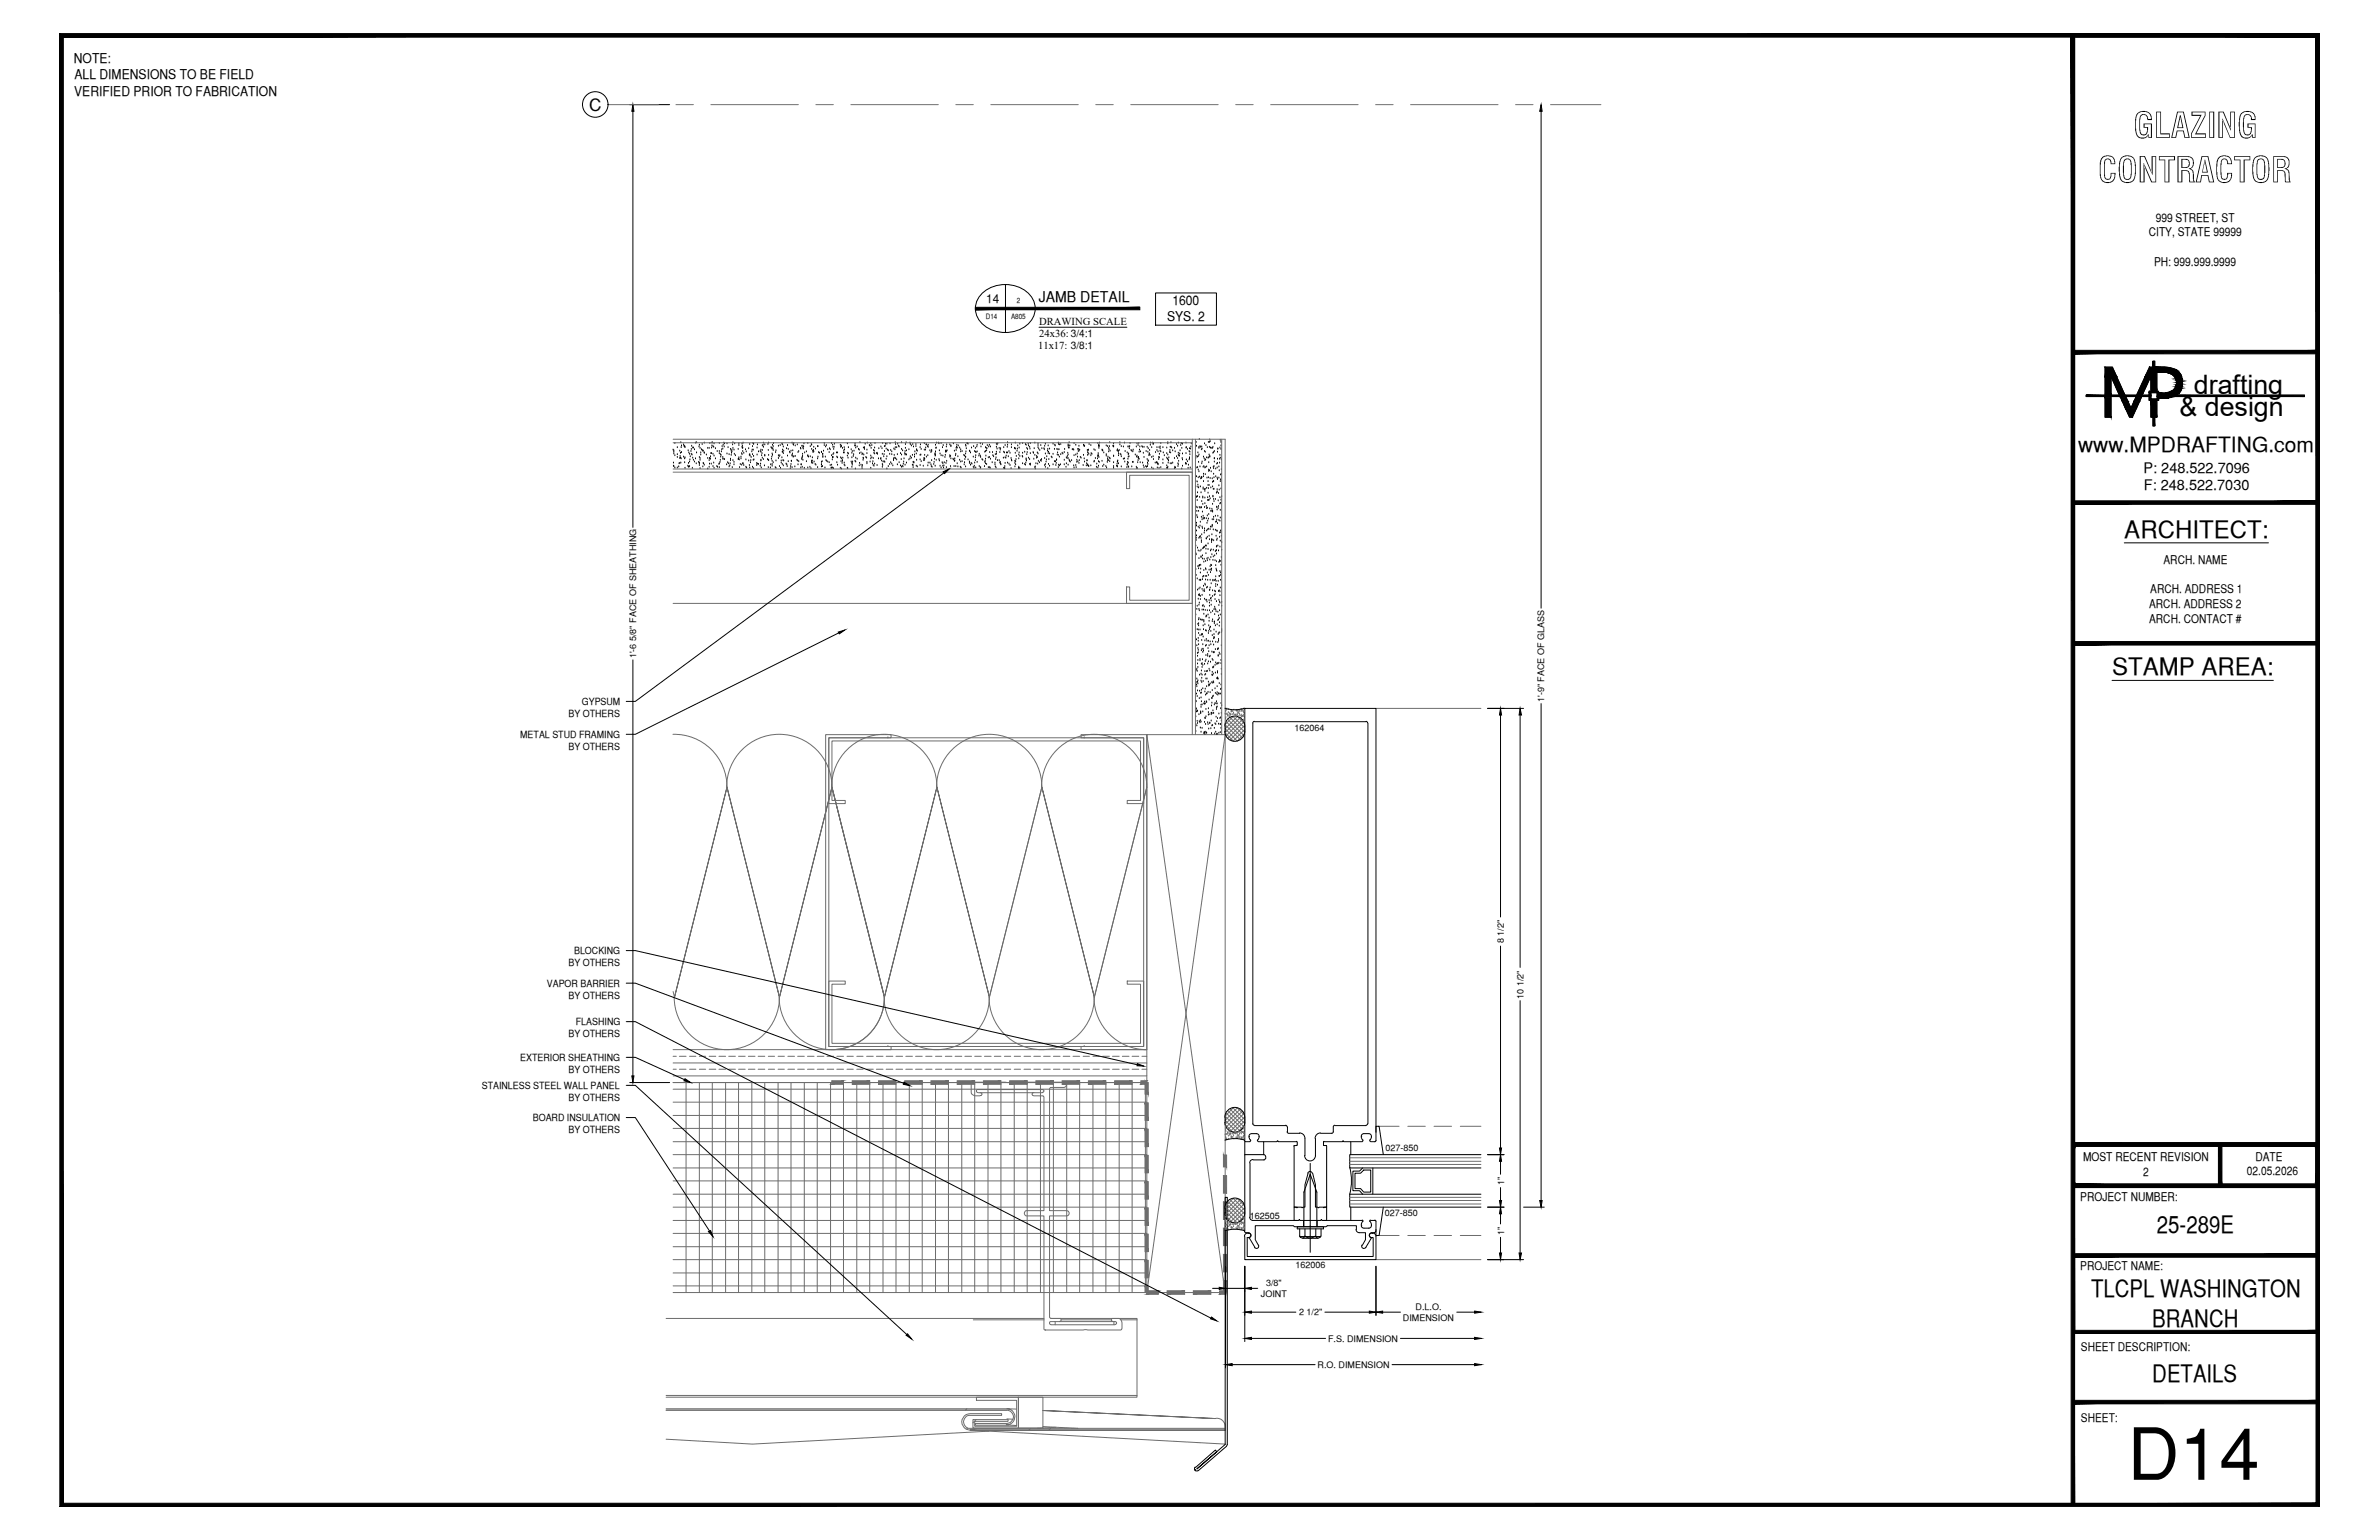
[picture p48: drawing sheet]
<svg xmlns="http://www.w3.org/2000/svg" width="432mm" height="279mm" viewBox="0 0 432 279" stroke-linecap="round" stroke-linejoin="round" font-family="sans-serif">
<defs><g id="words">
<text font-size="13.1" x="386.1" y="268.5">D14</text>
<g font-size="6.3">
<text x="387.2" y="25">GLAZING</text>
<text x="380.8" y="33.1">CONTRACTOR</text>
</g>
<g font-size="4.9">
<text x="398.2" y="71.5">drafting</text>
<text x="395.6" y="75.5">&amp; design</text>
</g>
<g font-size="4.4">
<text x="385.6" y="97.5">ARCHITECT:</text>
<text x="383.3" y="122.5">STAMP AREA:</text>
<text x="391.5" y="223.7">25-289E</text>
<text x="379.5" y="235.4">TLCPL WASHINGTON</text>
<text x="390.7" y="240.7">BRANCH</text>
<text x="390.7" y="250.7">DETAILS</text>
</g>
<text font-size="3.8" x="377.2" y="82">www.MPDRAFTING.com</text>
<text font-size="3.1" x="106.9" y="20.1">C</text>
<text font-size="2.7" x="188.5" y="54.8">JAMB DETAIL</text>
<g font-size="2.6">
<text x="389.1" y="85.8">P: 248.522.7096</text>
<text x="389.1" y="89">F: 248.522.7030</text>
</g>
<g font-size="2.4">
<text x="13.4" y="11.4">NOTE:</text>
<text x="13.5" y="17.4">VERIFIED PRIOR TO FABRICATION</text>
<text x="13.5" y="14.4">ALL DIMENSIONS TO BE FIELD</text>
<text x="211.8" y="58.2">SYS. 2</text>
<text x="212.8" y="55.2">1600</text>
</g>
<g font-size="2.2">
<text x="391.3" y="40.2">999 STREET, ST</text>
<text x="390" y="42.9">CITY, STATE 99999</text>
<text x="391" y="48.2">PH: 999.999.9999</text>
<text x="179" y="54.9">14</text>
<text x="390.3" y="107.6">ARCH. ADDRESS 1</text>
<text x="392.7" y="102.3">ARCH. NAME</text>
<text x="390.1" y="110.3">ARCH. ADDRESS 2</text>
<text x="390.1" y="113">ARCH. CONTACT #</text>
<text x="378.1" y="210.6">MOST RECENT REVISION</text>
<text x="389" y="213.3">2</text>
<text x="407.8" y="213.2">02.05.2026</text>
<text x="409.4" y="210.6">DATE</text>
<text x="377.6" y="217.8">PROJECT NUMBER:</text>
<text x="377.6" y="230.4">PROJECT NAME:</text>
<text x="377.7" y="245.2">SHEET DESCRIPTION:</text>
<text x="377.7" y="257.9">SHEET:</text>
</g>
<g font-size="1.9">
<text x="188.6" y="58.9">DRAWING SCALE</text>
<text x="188.4" y="63.3">11x17: 3/8:1</text>
<text x="188.6" y="61.2">24x36: 3/4:1</text>
</g>
<g font-size="1.8">
<text x="103.2" y="130.1">BY OTHERS</text>
<text x="105.6" y="128">GYPSUM</text>
<text x="94.4" y="133.9">METAL STUD FRAMING</text>
<text x="103.2" y="136.1">BY OTHERS</text>
<text x="104.2" y="173.2">BLOCKING</text>
<text x="99.3" y="179.1">VAPOR BARRIER</text>
<text x="103.2" y="175.3">BY OTHERS</text>
<text x="103.2" y="181.2">BY OTHERS</text>
<text x="104.5" y="186">FLASHING</text>
<text x="103.2" y="188.2">BY OTHERS</text>
<text x="87.4" y="197.5">STAINLESS STEEL WALL PANEL</text>
<text x="94.4" y="192.5">EXTERIOR SHEATHING</text>
<text x="103.2" y="194.7">BY OTHERS</text>
<text x="96.7" y="203.4">BOARD INSULATION</text>
<text x="103.2" y="199.8">BY OTHERS</text>
<text x="103.2" y="205.6">BY OTHERS</text>
</g>
<g font-size="1.6">
<text x="115.4" y="119.4" transform="rotate(-90 115.4 119.4)">1'-6 5/8&quot; FACE OF SHEATHING</text>
<text x="280.3" y="127.4" transform="rotate(-90 280.3 127.4)">1'-9&quot; FACE OF GLASS</text>
<text x="234.9" y="132.6">162064</text>
<text x="272.9" y="171.1" transform="rotate(-90 272.9 171.1)">8 1/2&quot;</text>
<text x="276.5" y="181.2" transform="rotate(-90 276.5 181.2)">10 1/2&quot;</text>
<text x="251.5" y="208.9">027-850</text>
<text x="273" y="215" transform="rotate(-90 273 215)">1&quot;</text>
<text x="226.8" y="221.2">162505</text>
<text x="251.3" y="220.7">027-850</text>
<text x="273" y="224.1" transform="rotate(-90 273 224.1)">1&quot;</text>
<text x="229.8" y="233.3">3/8&quot;</text>
<text x="235.1" y="230">162006</text>
<text x="228.9" y="235.3">JOINT</text>
<text x="235.8" y="238.6">2 1/2&quot;</text>
<text x="254.6" y="239.6">DIMENSION</text>
<text x="256.9" y="237.6">D.L.O.</text>
<text x="241" y="243.4">F.S. DIMENSION</text>
<text x="239.1" y="248.2">R.O. DIMENSION</text>
</g>
<g font-size="1.3">
<text x="178.9" y="57.8">D14</text>
<text x="183.5" y="57.8">A805</text>
<text x="184.5" y="54.9">2</text>
</g>
</g></defs>
<!-- layer: SURROUNDING CONDITIONS -->
<g fill="none" stroke="#6c6c6c" stroke-width=".18">
<path d="M122.2 79.7h100.2v53.6M216.4 79.7v53.6M217 79.7v53.6M221.7 79.7v53.6M122.2 85.7h94.2M122.2 85.1h94.2M122.2 80.3h94.2M204.5 85.7h11.9v23.8h-11.9v-3h.5v2.4h10.8v-22.7h-10.8v2.4h-.5zM122.2 109.5h94.2M122.1 133.2a9.6 9.6 0 0 1 9.9 9.6M150.4 133.9h57.2v11.9h-3v-.6h2.4v-10.8h-56v10.8h2.4v.6h-3zM161.2 133.9h.5v-.6h-11.8v57.1h11.8v-.5h-.5"/>
<path d="M161.2 133.9h.1M161.2 133.9h-10.8v56h10.8M196.8 133.9h-.6v-.6h12v57.1h-12v-.5h.6M196.8 133.9h.1M196.8 133.9h10.8v56h-10.8M208.2 133.3h14.2v101.2h-14.2zM208.2 133.3l14.2 101.2M222.4 133.3l-14.2 101.2h-86M222.4 131.5l2.7 2.7M222.6 130.9l2.9 3M222.9 130.6l2.8 2.8M223.3 130.2l2.6 2.6"/>
<path d="M223.8 130l-1.4 1.4M223.8 130l2.1 2.1M224.5 130l-2.1 2.2 2.1 2.2M224.7 130l1.2 1.3M225 130.2l-2.6 2.7M225.5 130.6l-2.9 2.9M225.7 131l-2.8 2.9M225.9 133.1l-1.3 1.3M225.9 132.3l-2.1 2.1-1.4-1.4M225.9 131.6l-2.6 2.6M131.9 142.8a9.6 9.6 0 0 1 9.5-9.6 9.6 9.6 0 0 1 9.6 9.6M132 142.8l-9.6 38.1 9.6-38.1"/>
<path d="M150.9 142.8a9.6 9.6 0 0 1 9.6-9.6 9.6 9.6 0 0 1 9.6 9.6M151 142.8l-9.5 38.1 9.5-38.1M151 142.8l9.5 38.1M170 142.8a9.6 9.6 0 0 1 9.5-9.6 9.6 9.6 0 0 1 9.6 9.6l-9.5 38.1M170.1 142.8l-9.6 38.1 9.6-38.1M189 142.8a9.6 9.6 0 0 1 9.6-9.6 9.6 9.6 0 0 1 9.6 9.6l-9.6 38.1M122.2 179.9l.2 1M150.4 178h3v.6h-2.4v10.7h56v-10.7h-2.4v-.6h3v11.9h-57.2zM122.2 197.6h86M122.2 200h86M122.2 196.4h86M122.2 192.8h86"/>
<path d="M122.2 195.2h86M122.2 191.6h.5M122.2 194h.5M122.4 180.9a9.6 9.6 0 0 0 9.5 9.5 9.6 9.6 0 0 0 9.6-9.5M123.3 191.6h1.2M123.3 194h1.2M124.5 196.4v38.1M125.2 191.6h1.1M125.2 194h1.1M126.9 196.4v38.1M126.9 191.6h1.2M126.9 194h1.2"/>
<path d="M128.7 191.6h1.2M128.7 194h1.2M129.3 196.4v38.1M130.5 191.6h1.2M130.5 194h1.2M131.7 196.4v38.1M132.3 191.6h1.2M132.3 194h1.2M134 196.4v38.1M134 191.6h1.3M134 194h1.3M135.8 191.6h1.2"/>
<path d="M135.8 194h1.2M136.5 196.4v38.1M137.6 191.6h1.2M137.6 194h1.2M138.8 196.4v38.1M139.4 191.6h1.2M139.4 194h1.2M141.2 196.4v38.1M141.2 191.6h1.2M141.2 194h1.2M141.4 180.9a9.6 9.6 0 0 0 9.6 9.5 9.6 9.6 0 0 0 9.5-9.5 9.6 9.6 0 0 1-9.5 9.5M141.5 180.9l-9.5-38.1 9.5 38.1"/>
<path d="M143 191.6h1.2M143 194h1.2M143.6 196.4v38.1M144.8 191.6h1.2M144.8 194h1.2M146 196.4v38.1M146.6 191.6h1.2M146.6 194h1.2M148.3 196.4v38.1M148.3 191.6h1.2M148.3 194h1.2M150.1 191.6h1.2"/>
<path d="M150.1 194h1.2M150.7 196.4v38.1M151 196.1v.6M151.9 191.6h1.2M151.9 194h1.2M153.1 196.4v38.1M153.7 191.6h1.2M153.7 194h1.2M155.5 196.4v38.1M155.5 191.6h1.2M155.5 194h1.2M157.3 191.6h1.2"/>
<path d="M157.3 194h1.2M157.9 196.4v38.1M159.1 191.6h1.2M159.1 194h1.2M160.3 196.4v38.1M160.5 180.9a9.6 9.6 0 0 0 9.5 9.5 9.6 9.6 0 0 0 9.6-9.5M160.5 180.9l-9.5-38.1 9.5 38.1M160.8 191.6h1.3M160.8 194h1.3M161.2 189.9h.1M162.6 196.4v38.1M162.6 191.6h1.2"/>
<path d="M162.6 194h1.2M164.4 191.6h1.2M164.4 194h1.2M165 196.4v38.1M166.2 191.6h1.2M166.2 194h1.2M167.4 196.4v38.1M168 191.6h1.2M168 194h1.2M169.8 196.4v38.1M169.8 191.6h1.1M169.8 194h1.1"/>
<path d="M171.6 191.6h1.2M171.6 194h1.2M172.1 196.4v38.1M173.4 191.6h1.2M173.4 194h1.2M174.6 196.4v38.1M175.1 191.6h1.2M175.1 194h1.2M176.3 196.5l.1-.2h16.6a.48 .48 0 0 1 .5 .5 .48 .48 0 0 1-.5 .5h-2.3l-.2 .2v22.1h3a.48 .48 0 0 1 .6 .5 .48 .48 0 0 1-.6 .5h-3v18.4l.3 .2h1.5a.29 .29 0 0 1 .3 .3 .29 .29 0 0 1-.3 .3h-1.5a.29 .29 0 0 0-.3 .3 .29 .29 0 0 0 .3 .2h11.7a.27 .27 0 0 0 .1-.3 .27 .27 0 0 0-.2-.2h-.4l-.3-.2a.26 .26 0 0 1 0-.3 .26 .26 0 0 1 .3-.1h.9a.76 .76 0 0 1 .7 .8v1l-.1 .3h-13.9l-.1-.1v-20.6h-3.1a.48 .48 0 0 1-.5-.5 .48 .48 0 0 1 .5-.5h3.1v-20.6l-.1-.2h-1.8l-.2-.2a.26 .26 0 0 1 0-.2 .26 .26 0 0 1 .2-.2h1.6a.26 .26 0 0 0 .3-.3 .26 .26 0 0 0-.3-.2h-11.7a.29 .29 0 0 0-.3 .3 .29 .29 0 0 0 .3 .2h.6l.1 .2a.32 .32 0 0 1-.3 .4 1.82 1.82 0 0 1-1.4-.2l-.2-.4zM176.9 196.4v38.1M176.9 191.6h1.2M176.9 194h1.2"/>
<path d="M177.9 198.2h9.7M178.7 191.6h1.2M178.7 194h1.2M179.3 196.4v38.1M179.5 180.9a9.6 9.6 0 0 0 9.6 9.5 9.6 9.6 0 0 0 9.5-9.5M179.6 180.9l-9.5-38.1 9.5 38.1M180.5 191.6h1.2M180.5 194h1.2M181.7 196.4v38.1M182.3 191.6h1.2M182.3 194h1.2M184.1 196.4v38.1"/>
<path d="M184.1 191.6h1.1M184.1 194h1.1M185.9 191.6h1.2M185.9 194h1.2M186.4 196.4v38.1M187.6 191.6h1.2M187.6 194h1.2M188.8 196.4v38.1M189.4 191.6h1.2M189.4 194h1.2M191.2 196.4v38.1M191.2 191.6h1.2"/>
<path d="M191.2 194h1.2M193 191.6h1.2M193 194h1.2M193.6 196.4v38.1M194.8 191.6h1.2M194.8 194h1.2M196 196.4v38.1M196.6 191.6h1.1M196.6 194h1.1M196.8 189.9h.1M198.4 196.4v38.1M198.4 191.6h1.1"/>
<path d="M198.4 194h1.1M198.6 180.9a9.6 9.6 0 0 0 9.5 9.5h-85.9M198.6 180.9l-9.5-38.1 9.5 38.1M200.2 191.6h1.2M200.2 194h1.2M200.7 196.4v38.1M201.9 191.6h1.2M201.9 194h1.2M203.1 196.4v38.1M203.7 191.6h1.2M203.7 194h1.2M205.5 196.4v38.1"/>
<path d="M205.5 191.6h1.2M205.5 194h1.2M207.3 191.6h.9M207.3 194h.9M207.9 196.4v38.1M122.2 202.4h86M122.2 204.7h86M122.2 207.1h86M122.2 209.5h86M122.2 211.9h86M122.2 214.2h86M122.2 216.7h86"/>
<path d="M122.2 219h86M222.4 204l1.4 1.4M222.6 218.4l2.9 2.9M222.6 201.9l2.9 3M222.9 218l2.8 2.9M222.9 201.5l2.8 2.9M223.3 217.7l2.6 2.6M223.3 201.2l2.6 2.6M223.8 201l-1.4 1.5 2.6 2.7M223.8 201l2.1 2.1M224.5 217.5l-2.1 2.1 2.1 2.3M224.5 201l-2.1 2.3 2.1 2.1"/>
<path d="M224.6 217.5l1.3 1.3M224.6 201l1.3 1.3M225.1 217.7l-2.7 2.7M225.1 201.2l-2.7 2.8M225.5 218l-2.9 2.9M225.5 201.6l-2.9 2.9M225.7 218.5l-2.8 2.9M225.7 202.1l-2.8 2.8M225.9 204.2l-1.2 1.2M225.9 219.6l-2.1-2.2-1.4 1.5 2.6 2.7M225.9 219.1l-2.6 2.6M225.9 219.8l-2.1 2.1"/>
<path d="M225.9 202.6l-2.6 2.6M225.9 203.3l-2.1 2.1M120.9 239.2h68.6M122.2 221.4h86M122.2 223.8h86M122.2 226.2h86M122.2 228.5h86M122.2 230.9h86M122.2 233.3h86M176.7 239.5h12.8M190.7 239.2h15.7v14.3h-85.5M191.5 239.8v.5"/>
<path d="M192.3 239.8h9.7M192.6 239.5h9.1M202.2 239.8v.5M203.5 239.5h2.9M222.4 220.5l1.4 1.4M225.9 220.6l-1.2 1.2M120.9 255.6h62.2M120.9 253.2h85.5M175.5 255.6l-.3 .2M175.6 259.1l-.1 .2M177.2 257.6l-.6 .5M177.2 253.5h7.6v5.6h-8.2v-1.5h6.4l-.1 .3h-6v.9h7.6v-4.7h-7.3z"/>
<path d="M179.5 259.7l-42.9 2.3-15.7-.9M182.8 255.8h-61.9h61.9a1.21 1.21 0 0 1 1.2 1.2 1.21 1.21 0 0 1-1.2 1.3h-5.8v.3h5.6M182.8 257.4l1.1 .1M184.5 255.7l-1.7-.1a1.46 1.46 0 0 1 1.4 1.5 1.46 1.46 0 0 1-1.6 1.4l1.9 .1M184.8 253.5h4.5v5.6h-4.5zM187.1 259.1l-.3 .4M189.3 258.8l6.3 .3M190.7 259.1l-.3 .4M191.6 259l-3.4 .1M220.5 257.4l-31.2-1.5 31.2 1.5a1.46 1.46 0 0 1 1.8 1.7M222.4 259.1h-46.3a1.18 1.18 0 0 1-1.2-1.1 1.18 1.18 0 0 1 1.2-1.2h5.7v-.3h-5.7a1.49 1.49 0 0 0-1.5 1.5 1.49 1.49 0 0 0 1.5 1.5h46.3h-46.3l46.3 2.5"/>
</g>
<g fill="none" stroke="#000" stroke-width=".18">
<path d="M217.7 79.8h.1M219.6 79.8h.1M221.5 79.9h.1M122.2 81.7h.1M122.2 84h.1M122.2 84.6h.1M122.3 82h.1M122.3 82.4h.1M122.3 81.8h.1M122.3 84.6h.1M122.5 80.5h.1M122.5 82.7h.1"/>
<path d="M122.5 84.9h.1M122.9 84.9h.1M122.9 83h.1M122.9 81.2h.1M122.9 82.5h.1M123.2 84.7h.1M123.3 84.1h.1M123.4 83.2h.1M123.4 81.9h.1M123.4 84.1h.1M123.4 82.8h.1M123.5 82.2h.1"/>
<path d="M123.5 83.1h.1M123.6 84h.1M123.6 80.3h.1M123.6 81.2h.1M123.6 83.2h.1M123.7 82.1h.1M123.7 80.9h.1M124.1 80.7h.1M124.1 82.9h.1M124.1 81h.1M124.3 81h.1M124.3 83.2h.1"/>
<path d="M124.3 81.1h.1M124.3 83.9h.1M124.3 85h.1M124.3 83.1h.1M124.3 81.2h.1M124.8 84.6h.1M124.9 81.8h.1M125 84.1h.1M125 84.7h.1M125 82.2h.1M125 84.8h.1M125.2 83.8h.1"/>
<path d="M125.2 82.4h.1M125.2 84.6h.1M125.2 83.4h.1M125.3 82.9h.1M125.4 81.9h.1M125.5 81.5h.1M125.5 82.4h.1M125.5 81h.1M125.6 82.5h.1M125.7 85h.1M125.7 83.1h.1M125.7 81.3h.1"/>
<path d="M125.9 81.3h.1M125.9 83.5h.1M126 81.6h.1M126 83.8h.1M126.2 80.4h.1M126.2 83.2h.1M126.4 84.1h.1M126.4 82.2h.1M126.4 80.3h.1M126.8 83.9h.1M126.9 81.1h.1M126.9 84.5h.1"/>
<path d="M126.9 84.1h.1M126.9 80.8h.1M126.9 83h.1M126.9 84h.1M127.1 85h.1M127.1 83.2h.1M127.1 81.3h.1M127.1 83.5h.1M127.2 82.5h.1M127.2 82.2h.1M127.3 81.6h.1M127.4 80.6h.1"/>
<path d="M127.4 81.7h.1M127.6 81.9h.1M127.6 84.7h.1M127.6 84.1h.1M127.7 84.1h.1M127.8 82.2h.1M127.8 80.4h.1M127.8 84.4h.1M128.2 82.5h.1M128.5 85.1h.1M128.5 83.2h.1M128.5 81.3h.1"/>
<path d="M128.7 84.8h.1M128.7 81.3h.1M128.7 83.6h.1M128.8 84.2h.1M128.8 83.2h.1M128.8 80.5h.1M128.9 83.2h.1M128.9 83.3h.1M129 82.9h.1M129 82.3h.1M129.1 84.2h.1M129.2 82.3h.1"/>
<path d="M129.2 81.3h.1M129.2 80.4h.1M129.2 80.9h.1M129.3 80.3h.1M129.4 82.4h.1M129.4 84.6h.1M129.4 81h.1M129.5 81.2h.1M129.5 84h.1M129.6 80.5h.1M129.6 82.7h.1M129.6 85h.1"/>
<path d="M129.9 83.2h.1M129.9 81.4h.1M130.1 84.6h.1M130.2 81.9h.1M130.2 84.8h.1M130.5 84.3h.1M130.6 82.3h.1M130.6 80.5h.1M130.6 84.8h.1M130.6 81.9h.1M130.6 84.1h.1M130.7 83.9h.1"/>
<path d="M130.7 83.5h.1M130.7 82.5h.1M130.8 82.9h.1M130.9 82.6h.1M130.9 82h.1M131 81.6h.1M131.1 81h.1M131.2 83.3h.1M131.2 81.5h.1M131.2 83h.1M131.3 80.8h.1M131.4 83.3h.1"/>
<path d="M131.4 80.4h.1M131.4 81.1h.1M131.5 80.5h.1M131.5 83.4h.1M131.9 84.3h.1M132 82.4h.1M132 80.5h.1M132.1 83.9h.1M132.1 81.2h.1M132.2 84.1h.1M132.3 82.5h.1M132.3 84.7h.1"/>
<path d="M132.5 84.5h.1M132.5 84.1h.1M132.6 83.3h.1M132.6 81.5h.1M132.6 83.6h.1M132.7 82.6h.1M132.7 81.9h.1M132.8 82.2h.1M132.8 81.7h.1M132.8 82h.1M132.9 84.8h.1M133 80.7h.1"/>
<path d="M133 80.3h.1M133 81.3h.1M133 83.6h.1M133.2 84.3h.1M133.2 81.7h.1M133.2 83.9h.1M133.3 82.4h.1M133.3 80.5h.1M133.5 82.7h.1M134 83.4h.1M134 81.5h.1M134 83.3h.1"/>
<path d="M134.1 80.8h.1M134.1 83.1h.1M134.1 80.5h.1M134.2 83.4h.1M134.2 84.8h.1M134.4 84.3h.1M134.5 83.2h.1M134.5 82.9h.1M134.6 84.4h.1M134.6 82.3h.1M134.7 82.5h.1M134.7 80.6h.1"/>
<path d="M134.7 81.2h.1M134.7 81.3h.1M134.7 81h.1M134.8 81.9h.1M134.8 84.1h.1M134.8 81.3h.1M134.9 80.4h.1M134.9 84.1h.1M135 82.2h.1M135 84.5h.1M135.3 81.6h.1M135.4 83.4h.1"/>
<path d="M135.4 84.8h.1M135.4 82h.1M135.5 84.9h.1M135.9 81.4h.1M135.9 83.6h.1M136 84.5h.1M136 82.6h.1M136.1 82.5h.1M136.1 80.6h.1M136.1 84.9h.1M136.1 82.7h.1M136.2 83.9h.1"/>
<path d="M136.3 83.6h.1M136.3 83h.1M136.5 82h.1M136.5 81.7h.1M136.6 81h.1M136.6 82.5h.1M136.6 84.8h.1M136.7 80.5h.1M136.7 83.5h.1M136.7 81.7h.1M136.8 80.6h.1M136.8 82.8h.1"/>
<path d="M136.8 85h.1M136.8 83.4h.1M137.4 84.5h.1M137.4 84.1h.1M137.4 82.5h.1M137.4 81.3h.1M137.5 80.7h.1M137.5 84.2h.1M137.7 82h.1M137.7 84.3h.1M138 84.6h.1M138 81.9h.1"/>
<path d="M138 84.2h.1M138.1 83.5h.1M138.1 81.7h.1M138.1 83.6h.1M138.1 82h.1M138.2 84.9h.1M138.2 82.7h.1M138.3 82.3h.1M138.4 81.7h.1M138.4 80.9h.1M138.4 83.1h.1M138.5 80.8h.1"/>
<path d="M138.6 80.4h.1M138.6 81.2h.1M138.6 83.4h.1M138.7 84.5h.1M138.8 82.6h.1M138.8 80.7h.1M138.8 82.7h.1M139.3 83.4h.1M139.4 80.6h.1M139.4 81.7h.1M139.4 84.8h.1M139.4 83.5h.1"/>
<path d="M139.5 83.6h.1M139.5 80.4h.1M139.5 82.6h.1M139.8 84.9h.1M139.9 84.3h.1M140 81.2h.1M140 83.3h.1M140.1 82.9h.1M140.1 81.3h.1M140.1 84.6h.1M140.1 82.4h.1M140.1 81.5h.1"/>
<path d="M140.1 83.7h.1M140.1 84.3h.1M140.2 82.6h.1M140.2 80.8h.1M140.3 81.4h.1M140.3 81h.1M140.3 81.7h.1M140.3 83.9h.1M140.4 80.5h.1M140.7 84.8h.1M140.8 82.1h.1M140.8 83.6h.1"/>
<path d="M140.8 81.8h.1M140.8 85h.1M141.3 81h.1M141.3 83.2h.1M141.3 82.7h.1M141.4 82.9h.1M141.5 84.6h.1M141.5 82.7h.1M141.6 80.8h.1M141.7 85h.1M141.8 84h.1M141.8 83.6h.1"/>
<path d="M141.9 83.1h.1M141.9 80.6h.1M142 82h.1M142 84.3h.1M142 81.7h.1M142 80.7h.1M142.1 83.6h.1M142.2 81.1h.1M142.2 82.3h.1M142.2 84.5h.1M142.2 83.6h.1M142.2 81.9h.1"/>
<path d="M142.7 84.2h.1M142.7 81.4h.1M142.8 84.3h.1M142.9 84.6h.1M142.9 82.7h.1M142.9 80.8h.1M143.1 81.5h.1M143.1 83.8h.1M143.3 82h.1M143.4 82.2h.1M143.4 85h.1M143.5 84.6h.1"/>
<path d="M143.6 81.9h.1M143.6 84.3h.1M143.6 83.7h.1M143.8 82.7h.1M143.8 80.4h.1M143.8 82.6h.1M143.8 84.8h.1M143.8 82.4h.1M143.9 81.8h.1M144 80.6h.1M144 82.9h.1M144 80.8h.1"/>
<path d="M144.1 80.5h.1M144.1 82.9h.1M144.3 84.7h.1M144.3 82.8h.1M144.3 80.9h.1M144.7 83.5h.1M144.7 80.7h.1M144.8 83.6h.1M144.8 82.1h.1M144.8 84.3h.1M145 83.8h.1M145 81.9h.1"/>
<path d="M145.3 81.3h.1M145.4 84.9h.1M145.4 81.5h.1M145.4 84.3h.1M145.5 83.4h.1M145.5 81h.1M145.5 83.2h.1M145.6 84.8h.1M145.6 83h.1M145.7 82.8h.1M145.7 82.4h.1M145.7 81h.1"/>
<path d="M145.7 81.3h.1M145.7 83.5h.1M145.8 81.5h.1M145.9 81.1h.1M145.9 80.5h.1M146 85h.1M146 82.2h.1M146.4 83.8h.1M146.4 82h.1M146.6 80.5h.1M146.6 82.7h.1M146.6 84.9h.1"/>
<path d="M146.6 82.8h.1M146.7 82.9h.1M147 84.8h.1M147.1 82.9h.1M147.1 81h.1M147.2 85h.1M147.3 80.6h.1M147.3 84h.1M147.3 81.5h.1M147.3 83.8h.1M147.3 80.8h.1M147.4 83.7h.1"/>
<path d="M147.4 83.6h.1M147.4 83.1h.1M147.5 81.9h.1M147.5 84.1h.1M147.6 82.1h.1M147.6 81.7h.1M147.7 82h.1M147.7 81.2h.1M147.8 83.8h.1M148 84.3h.1M148 81.5h.1M148.1 84.4h.1"/>
<path d="M148.4 84.8h.1M148.4 81h.1M148.4 83.2h.1M148.5 82.9h.1M148.5 81h.1M148.6 82.1h.1M148.7 82.2h.1M149.1 83.9h.1M149.1 82h.1M149.1 84.7h.1M149.1 84.3h.1M149.1 82.1h.1"/>
<path d="M149.2 83.8h.1M149.3 82.4h.1M149.3 84.6h.1M149.4 82.8h.1M149.4 82.4h.1M149.4 83h.1M149.5 81.9h.1M149.6 80.8h.1M149.6 80.5h.1M149.7 84.9h.1M149.8 82.9h.1M149.9 81.1h.1"/>
<path d="M149.9 83.6h.1M150 80.8h.1M150.1 83.7h.1M150.2 81.6h.1M150.2 83.8h.1M150.5 83.9h.1M150.5 82.1h.1M150.6 81.4h.1M150.7 81.6h.1M150.7 84.5h.1M150.9 85h.1M150.9 84.9h.1"/>
<path d="M150.9 84.4h.1M150.9 80.5h.1M150.9 82.7h.1M151.1 83.4h.1M151.1 84.9h.1M151.1 83.1h.1M151.1 80.8h.1M151.1 83h.1M151.2 83h.1M151.2 81.2h.1M151.2 82.5h.1M151.3 85h.1"/>
<path d="M151.3 81.5h.1M151.3 82.3h.1M151.4 81.2h.1M151.4 80.6h.1M151.8 82.2h.1M151.9 83.9h.1M151.9 82.9h.1M152 82.2h.1M152 84.4h.1M152 83.1h.1M152.5 85h.1M152.5 80.8h.1"/>
<path d="M152.6 83.1h.1M152.6 81.2h.1M152.7 80.9h.1M152.7 83.8h.1M152.7 85.1h.1M152.7 81h.1M152.7 83.2h.1M152.8 84.1h.1M152.9 83.7h.1M152.9 81.3h.1M152.9 83.6h.1M153 83.1h.1"/>
<path d="M153.1 82.2h.1M153.2 81.8h.1M153.2 84h.1M153.2 82.2h.1M153.2 81.2h.1M153.2 84.4h.1M153.3 81.6h.1M153.4 84.5h.1M153.8 80.5h.1M153.8 82.7h.1M153.8 85h.1M153.9 85h.1"/>
<path d="M153.9 82.2h.1M153.9 83.1h.1M154 81.2h.1M154 82.4h.1M154.5 81.6h.1M154.5 83.8h.1M154.6 84.1h.1M154.6 82.2h.1M154.6 84.8h.1M154.6 83.1h.1M154.7 84.4h.1M154.7 81.9h.1"/>
<path d="M154.7 84.1h.1M154.7 83.8h.1M154.9 82.8h.1M154.9 82.5h.1M155 81.9h.1M155.1 80.9h.1M155.2 80.5h.1M155.2 83.7h.1M155.3 85.1h.1M155.3 80.9h.1M155.3 83.1h.1M155.3 81.3h.1"/>
<path d="M155.3 83.8h.1M155.6 81.1h.1M155.6 83.3h.1M155.8 81.5h.1M156 81.7h.1M156 84.5h.1M156 84.1h.1M156 82.3h.1M156.1 80.3h.1M156.3 82.2h.1M156.3 84.4h.1M156.5 85h.1"/>
<path d="M156.5 82.5h.1M156.5 84.7h.1M156.5 84.5h.1M156.6 82.4h.1M156.7 83.5h.1M156.7 83.1h.1M156.7 83.2h.1M156.7 81.3h.1M156.8 82.5h.1M156.9 81.5h.1M156.9 81.2h.1M157 80.6h.1"/>
<path d="M157.2 83h.1M157.3 83.1h.1M157.4 84.1h.1M157.4 82.3h.1M157.4 81.7h.1M157.4 83.9h.1M157.4 80.4h.1M157.8 80.8h.1M157.9 81h.1M157.9 83.8h.1M158.1 83.2h.1M158.1 80.5h.1"/>
<path d="M158.1 82.7h.1M158.1 85h.1M158.1 81.3h.1M158.2 80.8h.1M158.2 83.1h.1M158.4 84.1h.1M158.4 83.8h.1M158.5 83.2h.1M158.5 84.5h.1M158.6 81.7h.1M158.6 82.2h.1M158.6 84.6h.1"/>
<path d="M158.7 81.9h.1M158.7 84.2h.1M158.7 82.4h.1M158.7 81.3h.1M158.8 80.5h.1M159.1 82.3h.1M159.2 82.2h.1M159.2 84.5h.1M159.3 82.4h.1M159.4 83.2h.1M159.5 81.4h.1M159.8 83.3h.1"/>
<path d="M159.9 81.1h.1M159.9 83.2h.1M160 83.6h.1M160.1 81.4h.1M160.1 84.3h.1M160.1 82.4h.1M160.1 84.8h.1M160.2 80.5h.1M160.2 84.5h.1M160.3 83.8h.1M160.4 82.9h.1M160.5 82.5h.1"/>
<path d="M160.5 83.8h.1M160.5 81.9h.1M160.5 81h.1M160.6 83.9h.1M160.7 81h.1M160.7 80.6h.1M160.8 83.3h.1M160.8 81.5h.1M161 80.6h.1M161 82.9h.1M161 85.1h.1M161.1 81.7h.1"/>
<path d="M161.2 81.8h.1M161.2 84.6h.1M161.5 84.3h.1M161.5 82.4h.1M161.5 80.5h.1M161.7 81.7h.1M161.7 83.9h.1M161.9 82h.1M161.9 84.2h.1M161.9 82.5h.1M162.1 84.5h.1M162.2 83.4h.1"/>
<path d="M162.2 83.6h.1M162.2 81.5h.1M162.2 83.2h.1M162.3 82.6h.1M162.4 81.6h.1M162.4 83.1h.1M162.5 81.2h.1M162.5 80.3h.1M162.6 80.6h.1M162.6 83.2h.1M162.8 81.2h.1M162.8 83.4h.1"/>
<path d="M162.9 84.3h.1M162.9 82.5h.1M162.9 80.6h.1M163.1 81h.1M163.2 81.1h.1M163.2 83.9h.1M163.4 82.3h.1M163.4 84.5h.1M163.6 83.4h.1M163.6 81.5h.1M163.6 80.3h.1M163.6 82.5h.1"/>
<path d="M163.6 84.8h.1M163.8 84.6h.1M163.8 81.8h.1M163.9 84.7h.1M164 84.2h.1M164 83.8h.1M164.1 83.2h.1M164.2 82.3h.1M164.3 84.4h.1M164.3 82.5h.1M164.3 81.9h.1M164.3 80.6h.1"/>
<path d="M164.3 81.3h.1M164.4 82.4h.1M164.5 80.3h.1M164.5 81.8h.1M164.5 84h.1M164.5 82.5h.1M165 83.4h.1M165 81.6h.1M165.2 80.4h.1M165.2 83.2h.1M165.2 80.6h.1M165.2 82.9h.1"/>
<path d="M165.4 80.9h.1M165.4 83.1h.1M165.6 84.4h.1M165.6 82.6h.1M165.7 80.6h.1M165.7 84.8h.1M165.7 84.5h.1M165.7 83.9h.1M165.8 81.1h.1M165.9 83.9h.1M165.9 84h.1M166 82.9h.1"/>
<path d="M166 82.5h.1M166.1 82h.1M166.2 81h.1M166.2 80.6h.1M166.3 82.4h.1M166.3 84.6h.1M166.4 83.5h.1M166.4 81.6h.1M166.4 81.7h.1M166.5 81.9h.1M166.5 84.7h.1M167 84.5h.1"/>
<path d="M167 82.6h.1M167 81.2h.1M167 83.4h.1M167.1 80.7h.1M167.1 82.5h.1M167.2 81.5h.1M167.2 83.8h.1M167.6 84.6h.1M167.7 83.6h.1M167.7 83.2h.1M167.8 81.7h.1M167.8 83.2h.1"/>
<path d="M167.8 80.5h.1M167.8 82.6h.1M167.8 83.3h.1M168 81.7h.1M168 81.3h.1M168.1 80.7h.1M168.1 82.9h.1M168.3 81h.1M168.4 84.5h.1M168.4 82.7h.1M168.5 80.8h.1M168.5 81.2h.1"/>
<path d="M168.5 84h.1M168.8 81.8h.1M168.8 84h.1M169 82.1h.1M169 84.3h.1M169 84.6h.1M169.1 83.6h.1M169.1 81.7h.1M169.1 81.9h.1M169.2 84.8h.1M169.5 84.3h.1M169.5 83.9h.1"/>
<path d="M169.6 83.3h.1M169.7 82.5h.1M169.7 84.6h.1M169.7 82.7h.1M169.7 82.3h.1M169.8 80.8h.1M169.8 82h.1M169.8 82.6h.1M169.9 81.3h.1M169.9 83.5h.1M170 80.4h.1M170.3 80.4h.1"/>
<path d="M170.4 80.5h.1M170.4 83.4h.1M170.5 83.6h.1M170.5 81.8h.1M170.6 82.4h.1M170.6 84.6h.1M170.8 80.5h.1M170.8 82.7h.1M170.8 84.9h.1M171 83.9h.1M171.1 81.2h.1M171.1 84.6h.1"/>
<path d="M171.1 82.7h.1M171.1 84.1h.1M171.2 80.8h.1M171.3 84.9h.1M171.3 84.5h.1M171.4 83.9h.1M171.5 83h.1M171.6 82.6h.1M171.6 82h.1M171.6 81.9h.1M171.7 81.9h.1M171.7 84.1h.1"/>
<path d="M171.8 81.1h.1M171.8 82h.1M171.8 84.8h.1M171.8 83.7h.1M171.8 80.7h.1M171.9 81.8h.1M172.4 80.7h.1M172.4 82.9h.1M172.4 82.7h.1M172.5 84.6h.1M172.5 82.8h.1M172.6 80.9h.1"/>
<path d="M172.6 81h.1M172.6 83.2h.1M173 83.3h.1M173 80.5h.1M173.1 83.4h.1M173.2 84.6h.1M173.2 83.7h.1M173.2 81.9h.1M173.3 83.6h.1M173.3 83.2h.1M173.4 82.7h.1M173.5 82.4h.1"/>
<path d="M173.5 84.6h.1M173.5 81.7h.1M173.5 81.3h.1M173.6 81.2h.1M173.7 80.8h.1M173.7 81.3h.1M173.7 84.1h.1M173.9 84.7h.1M173.9 82.9h.1M173.9 80.9h.1M174.2 81.3h.1M174.2 83.5h.1"/>
<path d="M174.3 84.8h.1M174.4 81.6h.1M174.4 83.8h.1M174.4 82h.1M174.4 84.9h.1M174.6 83.8h.1M174.6 81.9h.1M174.9 82.6h.1M175 84.3h.1M175.1 83.9h.1M175.1 82.7h.1M175.1 83.4h.1"/>
<path d="M175.3 84.7h.1M175.3 82.9h.1M175.3 82.4h.1M175.3 80.8h.1M175.3 83h.1M175.3 81h.1M175.3 82h.1M175.4 81.4h.1M175.5 80.5h.1M175.6 80.5h.1M175.7 80.6h.1M175.7 83.4h.1"/>
<path d="M176 83.8h.1M176 81.9h.1M176 84.1h.1M176.1 82.2h.1M176.1 84.4h.1M176.3 84.1h.1M176.3 81.3h.1M176.4 84.2h.1M176.7 84.8h.1M176.7 82.9h.1M176.7 81h.1M176.8 85h.1"/>
<path d="M176.8 84.6h.1M176.9 84h.1M176.9 81.9h.1M177 83.1h.1M177 81.3h.1M177 83.6h.1M177 82h.1M177.1 82.7h.1M177.1 84.9h.1M177.2 82.1h.1M177.3 81.1h.1M177.4 83.9h.1"/>
<path d="M177.4 82h.1M177.4 80.8h.1M177.7 82.7h.1M177.7 82.4h.1M177.7 84.6h.1M177.9 80.5h.1M177.9 82.7h.1M177.9 85h.1M178 84.8h.1M178 83h.1M178.1 81.1h.1M178.2 83.4h.1"/>
<path d="M178.3 80.6h.1M178.4 83.5h.1M178.7 84.6h.1M178.8 83.9h.1M178.8 82h.1M178.8 83.7h.1M178.9 83.3h.1M178.9 81.9h.1M178.9 84.1h.1M178.9 81.2h.1M178.9 82.7h.1M179 81.3h.1"/>
<path d="M179.1 81.8h.1M179.1 84.3h.1M179.1 81.4h.1M179.2 80.8h.1M179.4 84.8h.1M179.4 83.1h.1M179.5 81.1h.1M179.6 80.8h.1M179.6 83h.1M179.6 82.1h.1M179.6 84.8h.1M179.7 85h.1"/>
<path d="M179.8 81.1h.1M179.8 83.3h.1M180.1 83.9h.1M180.1 82.1h.1M180.2 82.7h.1M180.3 82.9h.1M180.6 84.3h.1M180.6 84h.1M180.7 82.5h.1M180.7 84.7h.1M180.7 83.4h.1M180.8 84.9h.1"/>
<path d="M180.8 83.1h.1M180.8 81.2h.1M180.8 82.4h.1M180.8 82h.1M180.8 80.6h.1M181 81.5h.1M181 80.7h.1M181 83.6h.1M181.1 80.5h.1M181.4 81.3h.1M181.4 83.6h.1M181.5 84h.1"/>
<path d="M181.5 82.1h.1M181.5 81.7h.1M181.5 83.9h.1M181.6 81.4h.1M181.6 84.2h.1M181.7 84.3h.1M182.1 83.1h.1M182.2 85h.1M182.2 81.2h.1M182.2 82h.1M182.3 85h.1M182.3 82.2h.1"/>
<path d="M182.4 84.6h.1M182.4 85h.1M182.4 84.1h.1M182.4 80.8h.1M182.4 83.1h.1M182.6 83.1h.1M182.6 82.7h.1M182.7 82.2h.1M182.8 81.2h.1M182.9 84h.1M182.9 82.2h.1M182.9 80.3h.1"/>
<path d="M182.9 80.8h.1M183 82.9h.1M183.1 81.9h.1M183.1 84.2h.1M183.3 82.2h.1M183.3 84.5h.1M183.5 85h.1M183.5 83.2h.1M183.6 81.2h.1M183.6 80.7h.1M183.6 83.5h.1M183.6 83.6h.1"/>
<path d="M184.1 81.3h.1M184.2 84.1h.1M184.2 84.7h.1M184.2 81.4h.1M184.2 83.7h.1M184.3 82.2h.1M184.3 80.4h.1M184.3 81.5h.1M184.3 83.8h.1M184.3 84.3h.1M184.4 83.4h.1M184.5 82.8h.1"/>
<path d="M184.6 81.9h.1M184.7 81.5h.1M184.7 80.9h.1M184.9 85h.1M184.9 83.2h.1M184.9 82.5h.1M184.9 84.8h.1M185 81.3h.1M185 82.2h.1M185.1 80.6h.1M185.1 82.8h.1M185.1 85h.1"/>
<path d="M185.5 82.8h.1M185.6 84.1h.1M185.6 82.2h.1M185.6 80.5h.1M185.6 82.9h.1M186 82h.1M186 84.3h.1M186.1 84.4h.1M186.1 80.6h.1M186.2 84h.1M186.2 83.2h.1M186.2 83.4h.1"/>
<path d="M186.2 80.8h.1M186.3 83.6h.1M186.4 81.3h.1M186.4 82.5h.1M186.4 82.1h.1M186.5 81.5h.1M186.6 80.6h.1M186.7 80.9h.1M186.7 83.1h.1M186.9 81.2h.1M186.9 83.4h.1M186.9 84.3h.1"/>
<path d="M186.9 81.5h.1M187 84.2h.1M187 82.3h.1M187 80.5h.1M187 84.4h.1M187.5 82.1h.1M187.6 82.2h.1M187.6 83.3h.1M187.7 81.4h.1M187.8 80.4h.1M187.8 82.6h.1M187.8 84.8h.1"/>
<path d="M187.9 85.1h.1M187.9 84.7h.1M188 84.1h.1M188.2 83.1h.1M188.2 82.8h.1M188.3 82.2h.1M188.3 83h.1M188.3 84.2h.1M188.4 82.4h.1M188.4 80.5h.1M188.4 81.2h.1M188.4 80.8h.1"/>
<path d="M188.5 83.7h.1M188.5 81.5h.1M188.7 83.9h.1M188.7 81.7h.1M188.8 83.6h.1M188.9 80.8h.1M189 83.7h.1M189 83.4h.1M189.1 81.4h.1M189.5 81.4h.1M189.5 81.6h.1M189.6 81h.1"/>
<path d="M189.6 83.2h.1M189.6 84.5h.1M189.7 84.3h.1M189.7 82.4h.1M189.7 80.6h.1M189.7 84.8h.1M189.9 83.8h.1M189.9 83.4h.1M190 82.9h.1M190.1 81.9h.1M190.2 81.5h.1M190.2 85h.1"/>
<path d="M190.2 80.9h.1M190.2 82.3h.1M190.3 82h.1M190.3 84.3h.1M190.4 83.4h.1M190.5 81.5h.1M190.5 82.4h.1M190.5 84.6h.1M190.8 82.9h.1M190.9 83.1h.1M191.1 84.3h.1M191.1 82.4h.1"/>
<path d="M191.1 80.6h.1M191.4 81.5h.1M191.4 83.8h.1M191.5 80.8h.1M191.5 80.9h.1M191.6 83.8h.1M191.6 84.5h.1M191.7 84.1h.1M191.8 83.4h.1M191.8 83.5h.1M191.8 81.5h.1M191.9 82.5h.1"/>
<path d="M192 82.2h.1M192 81.6h.1M192.1 80.4h.1M192.1 82.6h.1M192.1 84.8h.1M192.2 80.6h.1M192.2 84.4h.1M192.2 81.6h.1M192.3 80.7h.1M192.3 82.9h.1M192.3 84.5h.1M192.5 84.3h.1"/>
<path d="M192.5 82.5h.1M192.5 80.6h.1M192.8 82.2h.1M192.9 82.4h.1M193.2 83.5h.1M193.2 82.1h.1M193.2 84.3h.1M193.2 81.5h.1M193.5 84.8h.1M193.5 84.1h.1M193.5 83.1h.1M193.7 83.2h.1"/>
<path d="M193.7 82.8h.1M193.8 82.2h.1M193.9 84.4h.1M193.9 82.5h.1M193.9 80.7h.1M193.9 81h.1M193.9 83.2h.1M193.9 81.3h.1M194 80.9h.1M194.1 80.3h.1M194.1 81.3h.1M194.1 83.5h.1"/>
<path d="M194.1 83.7h.1M194.2 80.9h.1M194.2 83.8h.1M194.5 83.6h.1M194.6 81.6h.1M194.8 81.5h.1M194.9 81.7h.1M194.9 84.5h.1M194.9 80.5h.1M194.9 82.7h.1M194.9 84.9h.1M195.3 84.5h.1"/>
<path d="M195.3 82.5h.1M195.3 80.8h.1M195.3 84.8h.1M195.5 83.9h.1M195.5 83.5h.1M195.5 82.4h.1M195.6 82.9h.1M195.6 81.5h.1M195.6 83.8h.1M195.7 81.9h.1M195.7 81.5h.1M195.8 81h.1"/>
<path d="M195.8 81.9h.1M195.8 84.1h.1M195.9 83.6h.1M196 81.7h.1M196.1 83h.1M196.2 83.1h.1M196.6 84.5h.1M196.7 82.6h.1M196.7 80.8h.1M196.8 81h.1M196.8 83.2h.1M196.8 83.8h.1"/>
<path d="M197.2 84.5h.1M197.2 84.1h.1M197.3 83.6h.1M197.4 81.7h.1M197.4 82.6h.1M197.4 82.1h.1M197.4 84.3h.1M197.4 84.5h.1M197.5 82.2h.1M197.5 81.7h.1M197.5 84.6h.1M197.6 82.4h.1"/>
<path d="M197.6 84.6h.1M197.7 80.6h.1M198 84.5h.1M198 82.7h.1M198 80.8h.1M198.1 82.3h.1M198.2 82.4h.1M198.6 81.6h.1M198.6 83.8h.1M198.6 83.7h.1M198.8 81.7h.1M198.8 83.2h.1"/>
<path d="M199 84.8h.1M199.1 84.2h.1M199.2 83.2h.1M199.3 82.9h.1M199.3 80.5h.1M199.3 82.7h.1M199.3 84.9h.1M199.3 82.3h.1M199.4 84.6h.1M199.4 82.7h.1M199.4 80.9h.1M199.4 83.8h.1"/>
<path d="M199.5 81.3h.1M199.5 80.8h.1M199.5 83h.1M199.5 81h.1M199.5 83.9h.1M199.6 80.4h.1M200 83.7h.1M200 81.7h.1M200.1 81.8h.1M200.2 81.8h.1M200.2 84.6h.1M200.3 82.2h.1"/>
<path d="M200.3 84.4h.1M200.7 84.6h.1M200.8 82.7h.1M200.8 80.9h.1M200.8 82.5h.1M200.9 84.9h.1M201 83.9h.1M201 83.6h.1M201 81h.1M201 83.2h.1M201.1 82.9h.1M201.2 82h.1"/>
<path d="M201.2 81.3h.1M201.2 83.6h.1M201.3 81.6h.1M201.4 81h.1M201.4 83.1h.1M201.4 83.8h.1M201.4 80.3h.1M201.5 81.9h.1M201.5 83.2h.1M202 81h.1M202.1 84.6h.1M202.1 82.8h.1"/>
<path d="M202.1 81h.1M202.1 80.5h.1M202.1 82.7h.1M202.1 85h.1M202.1 81.1h.1M202.1 83.9h.1M202.7 84.6h.1M202.8 84.6h.1M202.8 84.2h.1M202.8 81.8h.1M202.8 83.8h.1M202.8 81.6h.1"/>
<path d="M202.8 84.7h.1M202.9 81.9h.1M202.9 83.6h.1M203 82.7h.1M203 82.3h.1M203 81.9h.1M203 84.1h.1M203.1 81.7h.1M203.3 80.7h.1M203.3 80.3h.1M203.3 82.4h.1M203.5 82.5h.1"/>
<path d="M203.5 84.7h.1M203.5 82.9h.1M203.5 81h.1M203.9 81.1h.1M203.9 83.3h.1M204.1 80.4h.1M204.1 83.2h.1M204.2 83.8h.1M204.2 81.9h.1M204.5 84.8h.1M204.6 84.3h.1M204.6 82.2h.1"/>
<path d="M204.6 84.4h.1M204.7 83.9h.1M204.7 83.3h.1M204.7 81.1h.1M204.8 82.9h.1M204.8 82.5h.1M204.8 84.7h.1M204.8 84h.1M204.9 84.8h.1M204.9 82.4h.1M204.9 82.9h.1M204.9 81.1h.1"/>
<path d="M205 81.4h.1M205 81h.1M205.1 80.5h.1M205.3 81.7h.1M205.4 81.9h.1M205.4 84.7h.1M205.5 83.9h.1M205.6 82h.1M205.7 81.7h.1M205.7 83.9h.1M206.1 82.5h.1M206.2 84.8h.1"/>
<path d="M206.2 81.1h.1M206.3 82.9h.1M206.4 85h.1M206.4 80.5h.1M206.4 82.7h.1M206.5 83.9h.1M206.6 83.6h.1M206.6 80.8h.1M206.6 83.1h.1M206.6 83h.1M206.6 83.2h.1M206.7 80.5h.1"/>
<path d="M206.8 82h.1M206.8 83.3h.1M206.8 81.7h.1M206.9 81.1h.1M206.9 83.9h.1M207 82h.1M207.3 81h.1M207.4 81.2h.1M207.4 84h.1M207.5 82.2h.1M207.5 84.5h.1M207.6 84.8h.1"/>
<path d="M207.6 83h.1M207.6 81.2h.1M208 84.6h.1M208 81.9h.1M208.1 84.8h.1M208.2 81.2h.1M208.2 83.4h.1M208.3 84h.1M208.3 84.6h.1M208.3 82h.1M208.3 84.3h.1M208.4 83.7h.1"/>
<path d="M208.4 81.4h.1M208.4 83.6h.1M208.5 82.7h.1M208.6 82.3h.1M208.6 82.5h.1M208.7 81.7h.1M208.7 82.6h.1M208.8 80.8h.1M208.9 80.4h.1M209 84.9h.1M209 83h.1M209 81.2h.1"/>
<path d="M209.2 80.4h.1M209.3 80.6h.1M209.3 82.9h.1M209.3 85.1h.1M209.4 80.5h.1M209.4 83.4h.1M209.7 84h.1M209.7 82.1h.1M209.9 83.9h.1M210 81.7h.1M210 83.9h.1M210 81.2h.1"/>
<path d="M210.1 84.9h.1M210.1 84.1h.1M210.2 84.3h.1M210.2 82h.1M210.2 84.2h.1M210.3 83.4h.1M210.3 83h.1M210.4 85h.1M210.4 81.2h.1M210.4 83.1h.1M210.4 82.4h.1M210.6 81.4h.1"/>
<path d="M210.6 81.1h.1M210.6 81.9h.1M210.7 80.5h.1M210.7 82h.1M210.7 84.8h.1M211.1 84.1h.1M211.1 81.2h.1M211.1 83.4h.1M211.1 82.2h.1M211.3 82.7h.1M211.8 85h.1M211.8 83.1h.1"/>
<path d="M211.8 81.3h.1M211.8 82.3h.1M211.8 84.5h.1M211.9 85h.1M211.9 83.3h.1M212 80.3h.1M212 82.5h.1M212 84.8h.1M212 80.5h.1M212 84h.1M212 83.4h.1M212.1 83.6h.1"/>
<path d="M212.2 83.1h.1M212.3 82.1h.1M212.3 81.7h.1M212.4 84.1h.1M212.4 81.2h.1M212.5 82.2h.1M212.5 80.3h.1M212.5 81.2h.1M212.7 81.3h.1M212.7 84.1h.1M212.9 81.8h.1M212.9 84h.1"/>
<path d="M213.2 85h.1M213.2 83.2h.1M213.2 81.3h.1M213.2 84.8h.1M213.3 82h.1M213.4 84.9h.1M213.6 80.6h.1M213.6 82.9h.1M213.7 81h.1M213.7 83.2h.1M213.8 84.1h.1M213.8 84.6h.1"/>
<path d="M213.9 82.2h.1M213.9 80.4h.1M213.9 84.3h.1M213.9 82.6h.1M213.9 83.7h.1M214 82.7h.1M214.1 82.7h.1M214.1 82.4h.1M214.2 81.8h.1M214.3 80.8h.1M214.4 80.5h.1M214.5 85.1h.1"/>
<path d="M214.5 81.3h.1M214.5 80.5h.1M214.6 83.2h.1M214.6 82.4h.1M214.6 84.6h.1M214.6 80.6h.1M214.6 83.4h.1M215.2 84.2h.1M215.2 84.1h.1M215.3 82.3h.1M215.3 80.4h.1M215.3 81.3h.1"/>
<path d="M215.3 81.2h.1M215.3 83.4h.1M215.3 84.2h.1M215.5 81.5h.1M215.5 83.8h.1M215.6 85h.1M215.7 84.4h.1M215.8 83.4h.1M215.8 81.9h.1M215.9 83.2h.1M215.9 81.4h.1M215.9 83.1h.1"/>
<path d="M216 82.5h.1M216 82h.1M216 84.9h.1M216.1 81.5h.1M216.2 81.1h.1M216.2 80.5h.1M217 99.1h.1M217 88.3h.1M217 93.9h.1M217 97.6h.1M217 83.1h.1M217 87.4h.1"/>
<path d="M217 95.5h.1M217.1 97.7h.1M217.1 82.8h.1M217.1 92h.1M217.1 80.3h.1M217.1 98h.1M217.2 94.9h.1M217.2 96.3h.1M217.2 81h.1M217.2 86.5h.1M217.2 97.2h.1M217.2 90.2h.1"/>
<path d="M217.2 95.4h.1M217.2 93.5h.1M217.2 84.9h.1M217.2 92.8h.1M217.3 90.8h.1M217.3 92.1h.1M217.3 90.1h.1M217.3 87.4h.1M217.4 89.4h.1M217.4 93.9h.1M217.4 99.4h.1M217.4 82.9h.1"/>
<path d="M217.4 84.8h.1M217.4 88h.1M217.4 88.4h.1M217.4 82.2h.1M217.5 85.3h.1M217.5 86.7h.1M217.5 82.8h.1M217.5 95.6h.1M217.5 99.9h.1M217.6 83.9h.1M217.6 88.5h.1M217.6 92.8h.1"/>
<path d="M217.6 81.2h.1M217.6 82.5h.1M217.6 97.7h.1M217.6 81.3h.1M217.6 85.6h.1M217.7 92.1h.1M217.7 95.8h.1M217.7 86.6h.1M217.7 90.2h.1M217.7 97.5h.1M217.8 81h.1M217.8 84.7h.1"/>
<path d="M217.8 95.4h.1M217.8 92.2h.1M217.9 88.3h.1M217.9 94.7h.1M217.9 97.3h.1M217.9 81.2h.1M217.9 86.9h.1M218 99.8h.1M218 97.7h.1M218 89.4h.1M218 92.1h.1M218.1 98.4h.1"/>
<path d="M218.1 92.1h.1M218.1 93.9h.1M218.1 98.1h.1M218.1 81.6h.1M218.1 86.8h.1M218.1 97h.1M218.1 81.1h.1M218.1 86.6h.1M218.1 86.7h.1M218.1 91h.1M218.1 84.1h.1M218.2 94.3h.1"/>
<path d="M218.2 95.6h.1M218.2 83.8h.1M218.2 81.5h.1M218.2 92.9h.1M218.2 95.9h.1M218.3 90.2h.1M218.3 91.5h.1M218.3 90.4h.1M218.3 99.6h.1M218.4 88.8h.1M218.4 84.8h.1M218.4 88.5h.1"/>
<path d="M218.4 94h.1M218.4 93.7h.1M218.4 86h.1M218.4 87.4h.1M218.4 82.9h.1M218.4 86.5h.1M218.4 99.4h.1M218.5 84.6h.1M218.5 94.2h.1M218.6 83.2h.1M218.6 99.3h.1M218.6 96.7h.1"/>
<path d="M218.6 80.5h.1M218.6 81.9h.1M218.6 95.9h.1M218.6 92.1h.1M218.6 96.3h.1M218.6 88.8h.1M218.6 94h.1M218.7 90.4h.1M218.7 84.9h.1M218.7 89.2h.1M218.7 83.6h.1M218.7 91.4h.1"/>
<path d="M218.8 84.8h.1M218.8 82h.1M218.8 86.1h.1M218.8 88.8h.1M218.8 99.1h.1M218.8 83.4h.1M218.9 99.6h.1M218.9 80.8h.1M218.9 97.7h.1M218.9 99.1h.1M218.9 94.1h.1M218.9 97.8h.1"/>
<path d="M218.9 91.9h.1M219 96.3h.1M219 83.1h.1M219 88.6h.1M219 92.3h.1M219 84.7h.1M219.1 94.9h.1M219.1 86.7h.1M219.1 92.2h.1M219.1 93.6h.1M219.1 81.2h.1M219.1 97.5h.1"/>
<path d="M219.2 90.8h.1M219.2 90.3h.1M219.2 94.6h.1M219.2 96.1h.1M219.3 88.1h.1M219.3 89.5h.1M219.3 99.7h.1M219.3 83.1h.1M219.3 87.4h.1M219.3 98.7h.1M219.3 86.7h.1M219.3 88.6h.1"/>
<path d="M219.3 94.2h.1M219.3 80.3h.1M219.3 90.8h.1M219.3 96h.1M219.4 83.9h.1M219.4 85.3h.1M219.4 83.1h.1M219.4 85.5h.1M219.4 93.3h.1M219.5 82.5h.1M219.5 97.3h.1M219.5 88.1h.1"/>
<path d="M219.5 90.7h.1M219.5 81.2h.1M219.5 97.9h.1M219.5 90.1h.1M219.5 80.3h.1M219.5 85.4h.1M219.6 92.3h.1M219.6 82.9h.1M219.6 82.8h.1M219.6 86.8h.1M219.6 90.5h.1M219.6 96.1h.1"/>
<path d="M219.6 80.1h.1M219.7 81.3h.1M219.7 85h.1M219.7 95.6h.1M219.7 99.9h.1M219.8 88.5h.1M219.8 92.8h.1M219.8 99.8h.1M219.8 81.3h.1M219.8 85.6h.1M219.9 98.4h.1M219.9 97.9h.1"/>
<path d="M219.9 98.1h.1M220 95.6h.1M220 97h.1M220 92.4h.1M220 92.8h.1M220 94.3h.1M220 86.9h.1M220 95.4h.1M220 95.3h.1M220 98h.1M220.1 91.5h.1M220.1 92.9h.1"/>
<path d="M220.1 81.3h.1M220.1 88.3h.1M220.1 87.5h.1M220.1 92.7h.1M220.2 90.2h.1M220.2 81.2h.1M220.2 82.2h.1M220.2 90h.1M220.2 88.8h.1M220.2 96.1h.1M220.2 99.8h.1M220.2 84.8h.1"/>
<path d="M220.2 87.4h.1M220.3 86h.1M220.3 87.4h.1M220.3 85h.1M220.3 90.6h.1M220.3 94.3h.1M220.3 93.9h.1M220.3 98.1h.1M220.3 82.1h.1M220.3 84.6h.1M220.3 88.8h.1M220.3 86.7h.1"/>
<path d="M220.3 91h.1M220.4 81.9h.1M220.4 83.2h.1M220.4 83.8h.1M220.5 80.5h.1M220.6 90.6h.1M220.6 96.2h.1M220.6 93.7h.1M220.7 85.1h.1M220.7 86.5h.1M220.7 94.7h.1M220.7 97.3h.1"/>
<path d="M220.7 99.9h.1M220.8 99.9h.1M220.8 99.3h.1M220.8 89.5h.1M220.8 94.7h.1M220.9 99.1h.1M220.9 94.4h.1M220.9 98h.1M220.9 92.1h.1M220.9 96.3h.1M220.9 84.2h.1M220.9 92h.1"/>
<path d="M220.9 96.4h.1M220.9 97.8h.1M220.9 88.8h.1M220.9 92.5h.1M220.9 84.9h.1M220.9 89.2h.1M220.9 86.7h.1M220.9 89.3h.1M221 95h.1M221 83.3h.1M221 87h.1M221 82h.1"/>
<path d="M221 84.1h.1M221 93.7h.1M221 81.5h.1M221 99.1h.1M221.1 90.9h.1M221.1 92.3h.1M221.2 89.5h.1M221.2 99.9h.1M221.2 91.9h.1M221.2 86.7h.1M221.2 88.1h.1M221.2 94.4h.1"/>
<path d="M221.2 84.7h.1M221.3 85.4h.1M221.3 88.9h.1M221.4 84h.1M221.4 83.3h.1M221.4 97.5h.1M221.4 96.7h.1M221.4 81.3h.1M221.4 82.6h.1M221.4 90.3h.1M221.4 94.6h.1M221.4 91.4h.1"/>
<path d="M221.4 99.3h.1M221.5 92.6h.1M221.5 98.2h.1M221.5 83.1h.1M221.5 87.4h.1M221.5 94h.1M221.5 96.6h.1M221.6 87.1h.1M221.6 96.3h.1M221.6 86.2h.1M221.6 91.3h.1M221.6 81.5h.1"/>
<path d="M221.6 90.7h.1M221.6 80.3h.1M221.6 80.9h.1M221.6 88.7h.1M221.7 85.2h.1M221.7 97.3h.1M221.7 83.4h.1M221.7 86h.1M221.7 98.4h.1M221.7 99.8h.1M221.7 90.1h.1M217 100.5h.1"/>
<path d="M217 111.6h.1M217 103.3h.1M217.1 104.4h.1M217.1 100.6h.1M217.2 116.1h.1M217.2 110.6h.1M217.2 117.2h.1M217.3 105h.1M217.3 110h.1M217.3 114.2h.1M217.4 119.1h.1M217.4 107.1h.1"/>
<path d="M217.4 118.6h.1M217.4 117.7h.1M217.4 119.8h.1M217.4 102.8h.1M217.4 113.3h.1M217.5 116.3h.1M217.5 108.7h.1M217.5 114.3h.1M217.5 118h.1M217.5 115.8h.1M217.5 118.4h.1M217.6 113.5h.1"/>
<path d="M217.6 114.9h.1M217.6 103.2h.1M217.6 112.5h.1M217.6 117h.1M217.6 108h.1M217.6 113.2h.1M217.6 112.2h.1M217.6 101.3h.1M217.6 106.9h.1M217.6 109.8h.1M217.6 102.7h.1M217.6 110.6h.1"/>
<path d="M217.7 109.4h.1M217.7 110.8h.1M217.7 102.6h.1M217.7 105.3h.1M217.7 107.9h.1M217.7 108.1h.1M217.8 106.7h.1M217.8 114.3h.1M217.8 119.9h.1M217.8 115.3h.1M217.8 119.6h.1M217.8 100h.1"/>
<path d="M217.9 103.9h.1M217.9 105.3h.1M217.9 108.8h.1M217.9 108.2h.1M217.9 112.5h.1M217.9 102.6h.1M217.9 103.3h.1M218 101.2h.1M218 101h.1M218.1 118h.1M218.1 112.5h.1M218.1 116.2h.1"/>
<path d="M218.1 115.1h.1M218.1 115.3h.1M218.2 106.9h.1M218.2 110.7h.1M218.2 108h.1M218.2 117.8h.1M218.2 119.7h.1M218.2 101.4h.1M218.2 105.2h.1M218.2 100.8h.1M218.2 110h.1M218.2 115.1h.1"/>
<path d="M218.3 117h.1M218.3 118.4h.1M218.3 104.7h.1M218.3 112.5h.1M218.4 115.6h.1M218.4 113.5h.1M218.4 117.8h.1M218.4 107.3h.1M218.4 109.9h.1M218.4 114.2h.1M218.4 118.1h.1M218.4 106.4h.1"/>
<path d="M218.4 110.7h.1M218.4 104.6h.1M218.5 111.4h.1M218.5 112.8h.1M218.5 112.6h.1M218.5 103.5h.1M218.5 102h.1M218.6 110.1h.1M218.6 101.5h.1M218.6 107h.1M218.6 107.3h.1M218.6 108.7h.1"/>
<path d="M218.7 106h.1M218.7 116.3h.1M218.7 113.3h.1M218.8 104.6h.1M218.8 110.7h.1M218.8 106.2h.1M218.8 101.9h.1M218.8 103.2h.1M218.8 105.2h.1M218.8 114.4h.1M218.8 117.2h.1M218.9 100.5h.1"/>
<path d="M218.9 103.4h.1M218.9 108.9h.1M218.9 118.9h.1M218.9 112h.1M218.9 119.8h.1M218.9 111.8h.1M218.9 116h.1M218.9 114.5h.1M218.9 117.1h.1M219 104.6h.1M219 108.9h.1M219 106.7h.1"/>
<path d="M219 111.8h.1M219.1 116.3h.1M219.1 101.4h.1M219.1 109.2h.1M219.1 110.8h.1M219.1 101.7h.1M219.1 103.9h.1M219.1 106.6h.1M219.2 119.1h.1M219.2 105.3h.1M219.2 118.7h.1M219.3 117.7h.1"/>
<path d="M219.3 111.6h.1M219.3 101.3h.1M219.3 114.9h.1M219.3 116.3h.1M219.3 104.4h.1M219.4 113.5h.1M219.4 114.6h.1M219.4 118.2h.1M219.5 112.1h.1M219.5 103.4h.1M219.5 109h.1M219.5 112.7h.1"/>
<path d="M219.5 117.2h.1M219.5 109.4h.1M219.5 110.8h.1M219.5 107.1h.1M219.5 110h.1M219.5 114.2h.1M219.5 119.2h.1M219.6 108h.1M219.6 101.6h.1M219.6 107.1h.1M219.6 113.9h.1M219.6 105.3h.1"/>
<path d="M219.6 106.7h.1M219.6 102.8h.1M219.6 116.5h.1M219.6 119.1h.1M219.7 103.9h.1M219.7 108.6h.1M219.7 113.8h.1M219.8 101.2h.1M219.8 102.6h.1M219.8 114.6h.1M219.8 117h.1M219.8 103.4h.1"/>
<path d="M219.8 111.2h.1M219.8 103.5h.1M219.8 109h.1M219.8 109.8h.1M219.8 105.9h.1M219.8 108.5h.1M219.9 102.6h.1M219.9 103.3h.1M220 118.3h.1M220 100.6h.1M220 112.8h.1M220 115.3h.1"/>
<path d="M220 119.6h.1M220.1 107.2h.1M220.1 110.9h.1M220.1 116.5h.1M220.1 108.2h.1M220.1 112.5h.1M220.2 119.8h.1M220.2 101.7h.1M220.2 105.4h.1M220.2 105.3h.1M220.2 118.4h.1M220.2 101h.1"/>
<path d="M220.3 117h.1M220.3 115.9h.1M220.3 114.3h.1M220.3 115.6h.1M220.3 118.4h.1M220.3 115.1h.1M220.3 110.6h.1M220.4 112.9h.1M220.4 112.8h.1M220.4 108h.1M220.4 113.2h.1M220.4 115.8h.1"/>
<path d="M220.5 110.2h.1M220.5 111.5h.1M220.5 107.3h.1M220.5 100.8h.1M220.5 105.3h.1M220.5 108.8h.1M220.5 101.7h.1M220.5 107.9h.1M220.5 110.5h.1M220.6 107.4h.1M220.6 113.5h.1M220.6 117.9h.1"/>
<path d="M220.6 100.1h.1M220.6 105.2h.1M220.7 104.6h.1M220.7 106h.1M220.7 116.5h.1M220.7 106.4h.1M220.7 110.7h.1M220.7 102.6h.1M220.7 103.3h.1M220.7 105.5h.1M220.7 111h.1M220.7 114.7h.1"/>
<path d="M220.8 100.5h.1M220.8 101.9h.1M220.8 109.2h.1M220.8 103.5h.1M220.9 103.6h.1M220.9 113.3h.1M221 106.2h.1M221 117.9h.1M221 111.1h.1M221 116.6h.1M221 112.6h.1M221.1 117.7h.1"/>
<path d="M221.1 119.1h.1M221.1 105.5h.1M221.1 118.9h.1M221.1 115.1h.1M221.2 116.3h.1M221.2 111.8h.1M221.2 116h.1M221.2 107.3h.1M221.2 112.5h.1M221.2 114.9h.1M221.2 108.9h.1M221.2 102h.1"/>
<path d="M221.2 109.9h.1M221.3 112.2h.1M221.3 113.6h.1M221.3 114.8h.1M221.3 118.5h.1M221.3 104.6h.1M221.3 107.2h.1M221.4 110.8h.1M221.4 109.2h.1M221.4 113h.1M221.4 101.7h.1M221.4 101.9h.1"/>
<path d="M221.4 108.1h.1M221.4 109.4h.1M221.4 103.7h.1M221.4 107.4h.1M221.4 118.7h.1M221.5 106.7h.1M221.5 101.9h.1M221.5 111.6h.1M221.6 103.9h.1M221.6 105.3h.1M221.6 104.4h.1M221.6 102.6h.1"/>
<path d="M221.6 119.8h.1M221.7 101.2h.1M221.7 114.8h.1M221.7 117.2h.1M221.7 109.3h.1M221.7 110h.1M221.7 114.2h.1M221.7 114.6h.1M217 130h.1M217 127.2h.1M217 132.7h.1M217 131.4h.1"/>
<path d="M217.1 127.3h.1M217.1 128.7h.1M217.1 121.6h.1M217.1 128.6h.1M217.2 125.9h.1M217.2 124.3h.1M217.2 129.2h.1M217.2 123.2h.1M217.2 124.6h.1M217.2 121.4h.1M217.2 123.8h.1M217.2 131.7h.1"/>
<path d="M217.3 121.8h.1M217.3 130.9h.1M217.3 126.4h.1M217.3 129h.1M217.4 120.5h.1M217.4 125.3h.1M217.4 129h.1M217.4 131.3h.1M217.4 123.8h.1M217.4 123.5h.1M217.4 124.1h.1M217.4 121.1h.1"/>
<path d="M217.6 129.7h.1M217.7 130.9h.1M217.7 126.7h.1M217.7 125.4h.1M217.7 122.5h.1M217.8 131.1h.1M217.9 130.7h.1M217.9 132.1h.1M217.9 129.3h.1M217.9 129.2h.1M217.9 129.5h.1M217.9 125.8h.1"/>
<path d="M218 126.6h.1M218 128h.1M218 123.6h.1M218 132.8h.1M218 122.3h.1M218 128.3h.1M218 131h.1M218.1 125.2h.1M218.1 121.7h.1M218.1 127.3h.1M218.1 120.5h.1M218.1 125.7h.1"/>
<path d="M218.1 123.8h.1M218.1 123.1h.1M218.2 121.1h.1M218.2 122.5h.1M218.2 127.9h.1M218.2 132.1h.1M218.2 120.4h.1M218.3 129.2h.1M218.3 120.7h.1M218.3 125h.1M218.4 123.6h.1M218.5 127.7h.1"/>
<path d="M218.5 133.1h.1M218.6 132.9h.1M218.6 127.4h.1M218.6 131.1h.1M218.6 120.5h.1M218.6 127.8h.1M218.6 133h.1M218.7 121.9h.1M218.7 125.5h.1M218.7 133.2h.1M218.7 122.5h.1M218.7 130.3h.1"/>
<path d="M218.8 132.8h.1M218.8 120h.1M218.8 130.4h.1M218.8 125h.1M218.8 127.7h.1M218.8 131.4h.1M218.8 126.1h.1M218.8 122.4h.1M218.9 128.7h.1M218.9 130h.1M218.9 123.2h.1M218.9 127.3h.1"/>
<path d="M218.9 133h.1M219 124.6h.1M219 125.9h.1M219 121.9h.1M219 127.4h.1M219 133h.1M219.1 123.2h.1M219.1 125.9h.1M219.1 121.8h.1M219.2 120.5h.1M219.2 131.1h.1M219.3 125.6h.1"/>
<path d="M219.3 131.4h.1M219.3 120.1h.1M219.3 123.8h.1M219.3 129.3h.1M219.3 128.6h.1M219.3 129.7h.1M219.4 124.3h.1M219.4 124.5h.1M219.4 132.3h.1M219.5 121.4h.1M219.5 127h.1M219.5 129.7h.1"/>
<path d="M219.5 124.3h.1M219.6 131.2h.1M219.6 131.3h.1M219.6 121.7h.1M219.6 125.7h.1M219.6 124.1h.1M219.7 120.1h.1M219.8 132.2h.1M219.8 129.4h.1M219.8 130.8h.1M219.8 129.7h.1M219.9 128.1h.1"/>
<path d="M219.9 129.4h.1M219.9 133.1h.1M220 126.7h.1M220 123.8h.1M220 127.6h.1M220 122.5h.1M220 131.7h.1M220 124h.1M220 125.3h.1M220 122h.1M220.1 122.6h.1M220.1 126.4h.1"/>
<path d="M220.1 131.6h.1M220.2 121.2h.1M220.2 129.5h.1M220.2 129h.1M220.2 122.3h.1M220.2 123.7h.1M220.2 126.3h.1M220.3 123.9h.1M220.3 129.4h.1M220.3 121h.1M220.4 127.9h.1M220.4 132.1h.1"/>
<path d="M220.5 133.2h.1M220.5 127.6h.1M220.5 131.3h.1M220.5 120.7h.1M220.5 125h.1M220.6 122.1h.1M220.6 125.8h.1M220.7 131.4h.1M220.7 132.8h.1M220.7 120.3h.1M220.7 130.1h.1M220.7 127.7h.1"/>
<path d="M220.8 127.3h.1M220.8 128.7h.1M220.8 128.4h.1M220.9 126h.1M220.9 133.2h.1M220.9 120.5h.1M220.9 123.1h.1M220.9 130.9h.1M220.9 124.6h.1M220.9 127.7h.1M220.9 125.7h.1M220.9 128.3h.1"/>
<path d="M221 121.9h.1M221 123.2h.1M221 122.1h.1M221 130.4h.1M221 123h.1M221 120.5h.1M221 126.1h.1M221 120.4h.1M221.1 123.2h.1M221.2 125.9h.1M221.2 131.4h.1M221.2 120.3h.1"/>
<path d="M221.2 129.5h.1M221.2 133h.1M221.3 124h.1M221.3 125.9h.1M221.4 130.4h.1M221.5 131.4h.1M221.5 132.9h.1M221.6 125.9h.1M221.6 128.6h.1M221.6 125.1h.1M221.6 130.2h.1M221.6 132.1h.1"/>
<path d="M221.6 120.4h.1M221.6 124.3h.1M221.6 127.6h.1M221.7 129.4h.1M221.7 130.8h.1M221.7 121.4h.1M221.7 122.4h.1M221.7 125h.1M221.7 128h.1"/>
</g>
<g fill="#6c6c6c" stroke="#6c6c6c" stroke-width=".18">
<path d="M222.1 209.5l.5 2.2v-2.2zM222.1 209.5l.5 2.2h-.5z"/>
<path d="M222.1 213.3l.5 3.2v-3.2zM222.1 213.3l.5 3.2h-.5z"/>
<path d="M222.1 218.1l.5 3.1v-3.1zM222.1 218.1l.5 3.1h-.5z"/>
<path d="M222.1 222.8l.5 3.2v-3.2zM222.1 222.8l.5 3.2h-.5z"/>
<path d="M222.1 227.6l.5 3.2v-3.2zM222.1 227.6l.5 3.2h-.5z"/>
<path d="M222.1 232.3l.5 2.2v-2.2zM222.1 232.3l.5 2.2h-.5z"/>
<path d="M221.4 234.8h1v-.6zM221.4 234.2h1l-1 .6z"/>
<path d="M216.6 234.8h3.2v-.6zM216.6 234.2h3.2l-3.2 .6z"/>
<path d="M211.8 234.8h3.2v-.6zM211.8 234.2h3.2l-3.2 .6z"/>
<path d="M208.2 234.8h2v-.6zM208.2 234.2h2l-2 .6z"/>
<path d="M207.8 233.4v1.1h.6zM207.8 233.4h.6v1.1z"/>
<path d="M207.8 228.7v3.1h.6zM207.8 228.7h.6v3.1z"/>
<path d="M207.8 223.9v3.2h.6zM207.8 223.9h.6v3.2z"/>
<path d="M207.8 219.1v3.2h.6zM207.8 219.1h.6v3.2z"/>
<path d="M207.8 214.4v3.2h.6zM207.8 214.4h.6v3.2z"/>
<path d="M207.8 209.6v3.2h.6zM207.8 209.6h.6v3.2z"/>
<path d="M207.8 204.9v3.1h.6zM207.8 204.9h.6v3.1z"/>
<path d="M207.8 200.1v3.2h.6zM207.8 200.1h.6v3.2z"/>
<path d="M207.8 196.4v2.1h.6zM207.8 196.4h.6v2.1z"/>
<path d="M207.1 196.7h1.1v-.6zM207.1 196.1h1.1l-1.1 .6z"/>
<path d="M202.3 196.7h3.2v-.6zM202.3 196.1h3.2l-3.2 .6z"/>
<path d="M197.5 196.7h3.2v-.6zM197.5 196.1h3.2l-3.2 .6z"/>
<path d="M192.8 196.7h3.2v-.6zM192.8 196.1h3.2l-3.2 .6z"/>
<path d="M188 196.7h3.2v-.6zM188 196.1h3.2l-3.2 .6z"/>
<path d="M183.3 196.7h3.1v-.6zM183.3 196.1h3.1l-3.1 .6z"/>
<path d="M178.5 196.7h3.2v-.6zM178.5 196.1h3.2l-3.2 .6z"/>
<path d="M173.7 196.7h3.2v-.6zM173.7 196.1h3.2l-3.2 .6z"/>
<path d="M169 196.7h3.1v-.6zM169 196.1h3.1l-3.1 .6z"/>
<path d="M164.2 196.7h3.2v-.6zM164.2 196.1h3.2l-3.2 .6z"/>
<path d="M159.4 196.7h3.2v-.6zM159.4 196.1h3.2l-3.2 .6z"/>
<path d="M154.7 196.7h3.2v-.6zM154.7 196.1h3.2l-3.2 .6z"/>
<path d="M151 196.7h2.1v-.6zM151 196.1h2.1l-2.1 .6z"/>
</g>
<!-- layer: BRAKE METAL -->
<path d="M216.9 266.2a.41 .41 0 0 0 0 .5 .41 .41 0 0 0 .6 .1M217 266.3l3.6-3.2 .3 .3-3.7 3.1 5.2-4.4v-44.9h.4v44.9l-.2 .2-5.1 4.5M217 266.8h.1" fill="none" stroke="#000" stroke-width=".18"/>
<!-- layer: NOTES -->
<g fill="#fff" stroke="#fff" stroke-width=".18">
<path d="M84 190.5v4.9l29.1-4.9zM84 195.4l29.1-4.9v4.9z"/>
<path d="M84 177.1v4.8l29.1-4.8zM84 181.9l29.1-4.8v4.8z"/>
<path d="M84 201.4v4.9l29.1-4.9zM84 206.3l29.1-4.9v4.9z"/>
<path d="M84 131.9v4.9l29.1-4.9zM84 136.8l29.1-4.9v4.9z"/>
<path d="M84 125.9v4.9l29.1-4.9zM84 130.8l29.1-4.9v4.9z"/>
<path d="M102.7 184v4.9l10.4-4.9zM102.7 188.9l10.4-4.9v4.9z"/>
<path d="M86.9 195.6v4.9l26.2-4.9zM86.9 200.5l26.2-4.9v4.9z"/>
</g>
<path d="M171.2 85.6l1.1-.5-.9 .8zM152.1 114.7l1.3-.4-1.1 .7zM124.3 195.7l1 .7-1.2-.3zM164.1 196.3l1.1 .7-1.2-.3zM206.4 193l1.2 .4h-1.2zM128.6 223.5l.4-.2 .4 1zM219.9 239l1 .6-1.2-.3zM164.7 242l.8 1-1-.7z" fill="#000" stroke="#000" stroke-width=".18"/>
<path d="M209.7 53.1h11.1v5.9h-11.1zM171.3 85.8l-56 41.5h-1.6M152.3 114.8l-37 18.4h-1.6M113.7 178.4h1.6l48.7 18.1M113.7 172.5h1.6l91.1 20.7M113.7 191.8h1.6l9 4.1M113.7 185.4h1.6l104.5 53.7M113.7 196.9h1.6l49.3 45.2M113.7 202.8h1.6l13.5 20.5" fill="none" stroke="#000" stroke-width=".18"/>
<!-- layer: DIM -->
<g fill="none" stroke="#000" stroke-width=".18">
<path d="M114.3 19h7.2M114.9 20.2v75.6M279.7 20.2v90.3M114.9 119.6v75.6M270 128.5h6.5M272.4 129.7v36.7M275.9 129.7v45.8M279.7 127.5v90.3M272.4 171.6v36.7M114.3 196.4h7.2M275.9 181.5v45.8M270 219h3"/>
<path d="M270 209.5h3M272.4 210.7v2.3M272.4 215.5v2.3M276.5 219h3.8M220.1 233.7h1.2M222.4 229.7v18.5M222.4 233.7h3.5M225.9 229.7v13.7M227.1 238.1h8.1M227.1 233.7h1.2M240.5 238.1h8M249.7 229.7v8.9"/>
<path d="M251 238.1h3.2M264.4 238.1h3.3M270 228.5h6.5M272.4 220.2v1.9M272.4 224.5v2.8M223.6 247.6h15.1M227.1 242.8h13.5M252.7 247.6h15M254.2 242.8h13.5"/>
</g>
<g fill="#000" stroke="#000" stroke-width=".18">
<path d="M114.9 19l.2 1.2h-.4zM279.7 19l.2 1.2h-.4zM272.4 128.5l.1 1.2h-.3zM275.9 128.5l.3 1.2h-.5zM114.7 195.2h.4l-.2 1.2zM272.2 208.3h.3l-.1 1.2zM272.2 217.8h.3l-.1 1.2zM272.4 209.5l.1 1.2h-.3zM279.5 217.8h.4l-.2 1.2zM221.3 233.6l1.1 .1-1.1 .2zM225.9 238.1l1.2-.2v.4zM225.9 233.7l1.2-.1v.3z"/>
<path d="M248.5 237.9l1.2 .2-1.2 .2zM249.7 238.1l1.3-.2v.4zM267.7 237.9l1.2 .2-1.2 .2zM272.2 227.3h.3l-.1 1.2zM272.4 219l.1 1.2h-.3zM275.7 227.3h.5l-.3 1.2zM222.4 247.6l1.2-.2v.4zM225.9 242.8l1.2-.2v.4zM267.7 242.6l1.2 .2-1.2 .2zM267.7 247.4l1.2 .2-1.2 .2z"/>
</g>
<g fill="#fff" stroke="#fff" stroke-width=".18">
<path d="M114 95.8v23.8h1.8zM114 95.8h1.8v23.8z"/>
<path d="M278.8 110.5v17h1.8zM278.8 110.5h1.8v17z"/>
<path d="M271.5 166.7v4.6h1.8zM271.5 166.7h1.8v4.6z"/>
<path d="M271.5 222.4v1.8h1.7zM271.5 222.4h1.7v1.8z"/>
<path d="M275 175.8v5.5h1.9zM275 175.8h1.9v5.5z"/>
<path d="M271.5 213.4v1.8h1.7zM271.5 213.4h1.7v1.8z"/>
</g>
<!-- layer: GRID LINES -->
<g fill="none" stroke="#6c6c6c" stroke-width=".18">
<path d="M110.4 19h9.1M122.7 19h3.2M129 19h15.9M148.1 19h3.2M154.4 19h15.9M173.5 19h3.2M179.8 19h15.9M198.9 19h3.2M205.2 19h15.9M224.3 19h3.2M230.6 19h15.9M249.7 19h3.2"/>
<path d="M256 19h15.9M275.1 19h3.2M281.4 19h9.2"/>
</g>
<circle cx="108" cy="19" r="2.32" fill="none" stroke="#000" stroke-width=".18"/>
<!-- layer: SYMBOLS -->
<path d="M177 55.8v.4l29.9-.4zM177 56.2l29.9-.4v.4z" fill="#000" stroke="#000" stroke-width=".18"/>
<path d="M178.3 53.2a6.3 6.3 0 0 1 8.9 .6 3.9 3.9 0 0 1-2 5.9 6 6 0 0 1-7.8-2.2 3.7 3.7 0 0 1 .9-4.3zM182.5 51.6v8.7" fill="none" stroke="#000" stroke-width=".18"/>
<!-- layer: MEDIUM_2 -->
<path d="M188.6 59.4h15.9" fill="none" stroke="#000" stroke-width=".18"/>
<!-- layer: LIGHT_1 -->
<path d="M249.7 128.5h19.1M250.1 204.3h3.8M255.5 204.3h3.2M260.3 204.3h3.2M265 204.3h3.8M249.7 228.5h19.1M250.1 224.2h3.8M255.5 224.2h3.2M260.3 224.2h3.2M265 224.2h3.8" fill="none" stroke="#6c6c6c" stroke-width=".18"/>
<!-- layer: COMPONENTS -->
<g fill="none" stroke="#000" stroke-width=".18">
<path d="M227.4 131.2v72.7M227.7 130.9l-.3 .3M227.7 130.9h20.3M247.9 130.9l.3 .3M248.3 131.2v72.7M225.9 206.9l.2 .2h.8M225.9 206.9v-78.4h23.8v78.4M226.7 206.2l.2 .6M226.8 206.2h.1M227 206.8v.2l-.1 .1M227.2 205.7l-.4 .2-.1 .3M227.2 205.7h.9"/>
<path d="M227.4 203.9l.3 .3M227.7 204.2h5.7M228.1 205.7h.2l.2 .5M228.4 207.1h3.3l.2-.2 .1 .2h3.3M228.5 206.2l-.3 .7 .2 .2M233.3 204.2l.3 .2M233.6 205.3l.3 .3h2M233.7 204.5v.9M234.9 208v11h.4l.1 .1 .1-.1h.7l.1 .1 .2-.1h.4v-4.1l.5-2M234.9 207.8l-.1 .1M235.3 207.1l.1 .1M235.4 207.7l-.5 .1"/>
<path d="M235.5 207.2v.6M235.9 205.5a.98 .98 0 0 1 1 1v3.2M236.8 209.6a.98 .98 0 0 0 1 1 .98 .98 0 0 0 1-1M237.4 212.8a.41 .41 0 0 1 .4-.3 .41 .41 0 0 1 .4 .3M238.8 206.6v3.1M239.7 205.5a.98 .98 0 0 0-1 1M239.7 205.6h2M240.2 207.7l.1 .1M240.3 207.1l-.1 .7M240.3 207.1h3.3l.2-.2 .1 .2h3.4M240.3 207.8h.4M240.7 207.8l.1 .1"/>
<path d="M240.8 208v11h-.4l-.1 .1-.1-.1h-.7l-.2 .1-.5-.1v-4.1l-.5-2M242 204.5v.9M242 205.3l-.3 .3M242.3 204.2l-.3 .2M242.3 204.2h5.7M247.1 206.2l.3 .7-.2 .2M247.1 206.2h.1M248.2 203.9l-.3 .3M248.4 205.7h.3l.2 .5M248.5 205.7h-1.2l-.2 .5M248.8 207.1h.8M248.9 206.2l-.3 .7 .2 .2"/>
<path d="M249.7 206.9l-.2 .2M225.9 224.3v4.2h23.8v-4.2M226.5 223.7a.6 .6 0 0 0-.6 .6M226.5 223.8h.2M226.7 223.7a.41 .41 0 0 1 .4 .4 .41 .41 0 0 1-.4 .4M226.7 224.5h-.3v3.5h22.8v-3.5h-.2M249 223.7a.41 .41 0 0 0-.5 .4 .41 .41 0 0 0 .5 .4M249 223.8h.2M249.1 223.7a.6 .6 0 0 1 .6 .6"/>
</g>
<!-- layer: R-SWTS-DET1 -->
<path d="M236.6 221.4v1.2M239.1 221.4v1.2" fill="none" stroke="#000" stroke-width=".18"/>
<!-- layer: GASKETS -->
<path d="M225.9 207.1v2.4M229.4 207.1v2.4M235.5 219h-.6v2.4h.6M240.2 219h.6v2.4h-.6M245.2 207.1v2.4M245.2 219v2.4M249.7 205.4v-1.1h.6l.8 5.2M251.1 219l-.8 5.2h-.6v-1.1" fill="none" stroke="#000" stroke-width=".18"/>
<!-- layer: FASTENERS -->
<path d="M237.8 211.1v16.1M235.5 222.6h4.7v.3h-4.7zM235.9 224.3a.54 .54 0 0 0 .5 .3 .54 .54 0 0 0 .5-.3M235.9 222.9v1.4M236 224.5v-.2h3.6v.2M236.4 224.7h2.9M236.7 222.6v-6.3l1.1-3.3 1.2 3.3v6.3M236.9 222.9v1.4M238.8 222.9v1.4M239.7 224.3a.54 .54 0 0 1-.5 .3 .54 .54 0 0 1-.5-.3 1.52 1.52 0 0 1-1.9 0M239.8 222.9v1.4" fill="none" stroke="#000" stroke-width=".18"/>
<!-- layer: COMPONENTS2 -->
<g fill="none" stroke="#000" stroke-width=".18">
<path d="M226.9 211v9.9M227.4 210.4a.6 .6 0 0 0-.6 .6M227.5 210.4h1.9M229.4 209.5l.3 .3M229.4 209.5h-3.5v13.9M229.7 210.2l-.3 .2M229.7 209.8v.4M225.9 223.4l.3 .2M226.2 223.6h.4M226.5 223.6a.48 .48 0 0 1 .5 .4 .48 .48 0 0 1-.3 .6M226.8 224.6l1 1.7M226.8 220.8a.6 .6 0 0 0 .6 .6"/>
<path d="M227.5 221.4h8.2l.1-.2 .2 .2h3.7l.1-.2 .2 .2h7.3M228.4 225.9a.41 .41 0 0 1-.1 .5 .41 .41 0 0 1-.6-.1M246.1 223a.6 .6 0 0 0 .6 .6M246.2 223.1v-.7h-5.3l-.2 .2h-2.7l-.2-.2-.1 .2h-2.8l-.1-.2h-7v2.5l.6 1M246.8 223.6h1v1.3l-.5 1M247.1 222.3l.2 .5h1.2M247.1 222.2v.2M247.2 225.9a.41 .41 0 0 0 .1 .5 .41 .41 0 0 0 .6-.1M247.2 221.4l.2 .2-.3 .6M248.8 221.4l-.2 .2 .3 .6M248.8 221.4h.8M248.9 222.2v.2"/>
<path d="M248.9 224.6l-1 1.7M248.9 222.3l-.2 .5h-.3M249.4 223.6h-.4a.48 .48 0 0 0-.5 .4 .48 .48 0 0 0 .4 .6M249.5 221.4l.2 .2M249.7 223.4l-.3 .2M249.7 221.6v1.8"/>
</g>
<!-- layer: GLASS -->
<path d="M245 211.8l.3 2.1-.1 1.3-.2 1.4M268.8 216.7h-23.8v2.3h23.8M268.8 209.5h-23.8v2.4h23.8" fill="none" stroke="#000" stroke-width=".18"/>
<path d="M245 217.8h23.8M245 210.7h23.8M245 210.1h23.8M245 218.4h23.8M245 217.2h23.8M245 211.3h23.8" fill="none" stroke="#6c6c6c" stroke-width=".18"/>
<!-- layer: MEDIUM_1 -->
<g fill="none" stroke="#000" stroke-width=".18">
<path d="M222.3 132.7a1.81 1.81 0 0 0 1.8 1.8 1.81 1.81 0 0 0 1.8-1.8M222.3 131.7a1.81 1.81 0 0 1 1.8-1.8 1.81 1.81 0 0 1 1.8 1.8M222.3 128.5l1.8 .3 1.8-.3M222.4 131.8v.9M225.9 131.8v.9M222.3 219.2a1.81 1.81 0 0 1 1.8-1.8 1.81 1.81 0 0 1 1.8 1.8M222.3 202.7a1.81 1.81 0 0 1 1.8-1.8 1.81 1.81 0 0 1 1.8 1.8v.9M222.3 203.6a1.81 1.81 0 0 0 1.8 1.8 1.81 1.81 0 0 0 1.8-1.8M222.3 206.9l1.8-.3 1.8 .3M222.4 202.8v.8M222.4 219.2v.9M225.9 219.2a2.04 2.04 0 0 1-1.8 2.7 1.81 1.81 0 0 1-1.8-1.8"/>
<path d="M245.9 212.9h1.1l.5-.6h1.3v4h-1.3l-.5-.7h-1.1zM247.3 211.9l-.5 .6h-1.2v3.5h1.2l.5 .7M249.2 211.9v4.8M222.3 223.3l1.8-.3 1.8 .3"/>
</g>
<!-- layer: LIGHT_2 -->
<g fill="none" stroke="#6c6c6c" stroke-width=".18">
<path d="M222.4 129.5h.1M222.4 130.4h.1M222.4 131.1h.1M222.4 130.5h.1M222.4 129.1h.1M222.5 129h.1M222.5 129.7h.1M222.5 128.7h.1M222.5 130.2h.1M222.5 128.8h.1M222.6 128.8h.1M222.7 129.5h.1"/>
<path d="M222.7 128.7h.1M222.7 129.6h.1M222.8 130.5h.1M222.8 129.8h.1M222.9 130h.1M222.9 129.8h.1M222.9 129.3h.1M223 128.7h.1M223.1 129.6h.1M223.1 130h.1M223.2 129.5h.1M223.3 130h.1"/>
<path d="M223.3 129.7h.1M223.4 129.7h.1M223.5 129h.1M223.5 129.2h.1M223.6 129.1h.1M223.6 129.2h.1M223.6 129.7h.1M223.8 129.6h.1M223.9 129.3h.1M224 128.8h.1M224.1 129.7h.1M224.3 129.8h.1"/>
<path d="M224.3 129.7h.1M224.3 129h.1M224.4 128.9h.1M224.4 130h.1M224.5 129.2h.1M224.6 129.8h.1M224.6 128.9h.1M224.7 129.5h.1M224.7 129.1h.1M224.7 129.4h.1M224.8 130h.1M224.9 129.3h.1"/>
<path d="M224.9 129h.1M225 129.6h.1M225 129.9h.1M225 129.1h.1M225.2 129.9h.1M225.2 128.7h.1M225.3 129.7h.1M225.3 129h.1M225.4 130h.1M225.4 128.8h.1M225.4 130.1h.1M225.4 129h.1"/>
<path d="M225.4 128.7h.1M225.6 129.9h.1M225.6 130h.1M225.6 129h.1M225.7 130.7h.1M225.7 130.9h.1M225.7 129.2h.1M225.7 130h.1M225.7 129.3h.1M225.7 128.7h.1M225.7 129.8h.1M225.8 129.1h.1"/>
<path d="M225.8 130.6h.1M225.8 129.7h.1M225.9 130.9h.1M225.9 129.1h.1M222.4 205.9h.1M222.4 205.1h.1M222.4 204.4h.1M222.4 204.9h.1M222.4 206.4h.1M222.5 206.4h.1M222.5 205.8h.1M222.5 206.8h.1"/>
<path d="M222.5 205.3h.1M222.5 206.6h.1M222.6 206.7h.1M222.7 205.9h.1M222.7 206.8h.1M222.7 205.8h.1M222.8 204.9h.1M222.8 205.6h.1M222.9 205.4h.1M222.9 205.7h.1M222.9 206.1h.1M223 206.7h.1"/>
<path d="M223.1 205.8h.1M223.1 205.4h.1M223.2 206h.1M223.3 205.5h.1M223.3 205.8h.1M223.4 205.7h.1M223.5 206.4h.1M223.5 206.2h.1M223.6 206.4h.1M223.6 206.3h.1M223.6 205.7h.1M223.8 205.8h.1"/>
<path d="M223.9 206.1h.1M224 206.6h.1M224.1 205.7h.1M224.3 205.7h.1M224.3 206.4h.1M224.4 206.6h.1M224.4 205.5h.1M224.5 206.2h.1M224.6 205.6h.1M224.6 206.6h.1M224.7 206h.1M224.7 206.4h.1"/>
<path d="M224.7 206.1h.1M224.8 205.4h.1M224.9 206.1h.1M224.9 206.5h.1M225 205.8h.1M225 205.5h.1M225 206.3h.1M225.2 205.5h.1M225.2 206.7h.1M225.3 205.7h.1M225.3 206.4h.1M225.4 205.4h.1"/>
<path d="M225.4 206.6h.1M225.4 206.4h.1M225.4 206.7h.1M225.6 205.5h.1M225.6 206.4h.1M225.7 204.7h.1M225.7 204.5h.1M225.7 206.2h.1M225.7 205.4h.1M225.7 206.1h.1M225.7 206.8h.1M225.7 205.7h.1"/>
<path d="M225.8 206.4h.1M225.8 204.9h.1M225.8 205.7h.1M225.9 204.5h.1M225.9 206.4h.1M222.4 222.4h.1M222.4 221.6h.1M222.4 220.9h.1M222.4 221.4h.1M222.4 222.8h.1M222.5 222.9h.1M222.5 222.2h.1"/>
<path d="M222.5 223.3h.1M222.5 221.7h.1M222.5 223.1h.1M222.6 223.1h.1M222.7 222.3h.1M222.7 223.3h.1M222.7 222.2h.1M222.8 221.4h.1M222.8 222.1h.1M222.9 221.9h.1M222.9 222.1h.1M222.9 222.6h.1"/>
<path d="M223 223.1h.1M223.1 222.2h.1M223.1 221.8h.1M223.2 222.4h.1M223.3 221.9h.1M223.3 222.2h.1M223.4 222.2h.1M223.5 222.9h.1M223.5 222.7h.1M223.6 222.8h.1M223.6 222.2h.1M223.8 222.2h.1"/>
<path d="M223.9 222.6h.1M224 223.1h.1M224.1 222.1h.1M224.3 222.1h.1M224.3 222.2h.1M224.3 222.9h.1M224.4 223h.1M224.4 221.9h.1M224.5 222.7h.1M224.6 222.1h.1M224.6 223h.1M224.7 222.4h.1"/>
<path d="M224.7 222.8h.1M224.7 222.5h.1M224.8 221.9h.1M224.9 222.5h.1M224.9 222.9h.1M225 222.2h.1M225 222h.1M225 222.8h.1M225.2 222h.1M225.2 223.1h.1M225.3 222.2h.1M225.3 222.9h.1"/>
<path d="M225.4 221.8h.1M225.4 223.1h.1M225.4 222.9h.1M225.6 221.9h.1M225.6 222.9h.1M225.7 221.2h.1M225.7 221h.1M225.7 222.7h.1M225.7 221.9h.1M225.7 222.5h.1M225.7 223.2h.1M225.7 222.1h.1"/>
<path d="M225.8 222.8h.1M225.8 221.4h.1M225.8 222.2h.1M225.9 221h.1M225.9 222.8h.1"/>
</g>
<!-- layer: TITLE BLOCK -->
<g fill="#000" stroke="#000" stroke-width=".18">
<path d="M393.1 71.3h2.4zM394.3 68h1.6z"/>
<path d="M376.3 6.5v.2h44.1zM376.3 6.5h44.3l-.2 .2z"/>
<path d="M375.9 6.4l.7 266.6v-266.6zM375.9 6.4l.7 266.6h-.7z"/>
<path d="M420.6 6.5l-.2 .2 .2 234.9zM420.4 6.7l.2 234.9h-.2z"/>
<path d="M421 6.1l-.6 .6 .6 266.7zM420.4 6.7l.6 266.7-.6-.7zM10.9 273.4h410.1l-.6-.7zM10.9 273.4l.6-.7h408.9zM10.9 6.1v267.3l.6-.7zM10.9 6.1l.6 .6v266zM10.9 6.1l.6 .6 409.5-.6zM11.5 6.7l409.5-.6-.6 .6z"/>
<path d="M382.1 68.3h1.1zM382.1 68.3h1.1z"/>
<path d="M382.1 68.3l1.1 3.3v-3.3zM382.1 68.3l1.1 3.3h-1.1z"/>
<path d="M382.1 72.1l1.1 3.6v-3.6zM382.1 72.1l1.1 3.6h-1.1z"/>
<path d="M382.1 66.6l2.1 1.7-.8-1.7zM382.1 66.6l2.1 1.7h-2.1z"/>
<path d="M383.2 68.3h1zM383.2 68.3h1z"/>
<path d="M383.2 68.3l2.4 3.3-1.4-3.3zM383.2 68.3l2.4 3.3h-1z"/>
<path d="M384.9 72.1l1.3 .7-.3-.7zM384.9 72.1l1.3 .7h-1z"/>
<path d="M385.2 72.8l1.6 1.2-.6-1.2zM385.2 72.8l1.6 1.2h-1z"/>
<path d="M385.8 74l1.2 1.7 .8-1.7zM385.8 74l1.2 1.7h-.5z"/>
<path d="M387.3 72.8l.5 1.2 .6-1.2zM387.3 72.8l.5 1.2h-1z"/>
<path d="M387.7 72.1l.7 .7 .3-.7zM387.7 72.1l.7 .7h-1.1z"/>
<path d="M389.4 68.3l-.5 3.3 1.5-3.3zM389.4 68.3l-.5 3.3h-1z"/>
<path d="M390.1 71.2l.3 .5v-.5zM390.1 71.2l.3 .5h-.3z"/>
<path d="M378.7 71.7l11.7 .2v-.2zM378.7 71.7l11.7 .2h-11.7z"/>
<path d="M390.1 71.9l.3 .5v-.5zM390.1 71.9l.3 .5h-.3z"/>
<path d="M390.1 66.6l.6 1.7v-1.7zM390.1 66.6l.6 1.7h-1.3z"/>
<path d="M390.4 68.3l.3 2.6v-2.6zM390.4 68.3l.3 2.6h-.3z"/>
<path d="M390.4 72.8l.3 2.9v-2.9zM390.4 72.8l.3 2.9h-.3z"/>
<path d="M390.8 65.5l.3 5.5v-5.5zM390.8 65.5l.3 5.5h-.3z"/>
<path d="M390.8 72.6l.3 4.7v-4.7zM390.8 72.6l.3 4.7h-.3z"/>
<path d="M391.2 67.6l.3 3.3v-3.3zM391.2 67.6l.3 3.3h-.3z"/>
<path d="M391.2 72.8l.3 2.9v-2.9zM391.2 72.8l.3 2.9h-.3z"/>
<path d="M390.1 71l1.7 .2v-.2zM390.1 71l1.7 .2h-1.7z"/>
<path d="M391.5 71.2l.3 .5v-.5zM391.5 71.2l.3 .5h-.3z"/>
<path d="M391.5 71.9l.3 .5v-.5zM391.5 71.9l.3 .5h-.3z"/>
<path d="M390.1 72.4l1.7 .2v-.2zM390.1 72.4l1.7 .2h-1.7z"/>
<path d="M391.2 66.6l2.4 .1zM391.2 66.6l2.4 .1z"/>
<path d="M391.2 66.7l3.1 .2-.7-.2zM391.2 66.7l3.1 .2h-3.1z"/>
<path d="M391.9 72.2h1.7zM391.9 72.2l1.2 .1z"/>
<path d="M391.9 72.1l1.7 .1 .6-.1zM391.9 72.1l1.7 .1h-1.7z"/>
<path d="M391.2 66.9l3.8 .2-.7-.2zM391.2 66.9l3.8 .2h-3.8z"/>
<path d="M391.2 67.1l4.2 .3-.4-.3zM391.2 67.1l4.2 .3h-4.2z"/>
<path d="M391.2 67.4l4.3 .2-.1-.2zM391.2 67.4l4.3 .2h-4.3z"/>
<path d="M392.9 67.6h2.6zM392.9 67.6h2.6z"/>
<path d="M393.3 67.6l2.3 .1-.1-.1zM393.3 67.6l2.3 .1h-2zM393.6 67.7h2zM393.6 67.7h2z"/>
<path d="M393.4 71.2l2.1 .1zM393.1 71.3h2.4zM393.1 71.3h2.4z"/>
<path d="M391.9 71.3l3.3 .3 .3-.3zM391.9 71.3l3.3 .3h-3.3z"/>
<path d="M393.6 67.7l2.1 .1-.1-.1zM393.6 67.7l2.1 .1h-1.7z"/>
<path d="M393.8 71.2h1.8zM393.4 71.2h2.1z"/>
<path d="M394 67.8l1.9 .2-.2-.2zM394 67.8l1.9 .2h-1.6zM394.3 68h1.6z"/>
<path d="M394.1 71.1l1.5 .1 .1-.1zM393.8 71.2l.3-.1 1.5 .1z"/>
<path d="M394.2 70.9l1.5 .2 .1-.2zM394.2 70.9l1.5 .2h-1.6z"/>
<path d="M394.4 68l1.5 .2v-.2zM394.4 68l1.5 .2h-1.3z"/>
<path d="M394.4 70.9h1.5zM394.2 70.9h1.6z"/>
<path d="M394.6 68.2l1.4 .1-.1-.1zM394.6 68.2l1.4 .1h-1.3z"/>
<path d="M394.6 70.7l1.3 .2v-.2zM394.6 70.7l1.3 .2h-1.5z"/>
<path d="M394.7 68.3l1.3 .2v-.2zM394.7 68.3l1.3 .2h-1.2z"/>
<path d="M394.8 68.5l1.2 .2v-.2zM394.8 68.5l1.2 .2h-1.1zM394.9 68.7h1.1zM394.9 68.7h1.1z"/>
<path d="M394.8 70.4l1.2 .1v-.1zM394.8 70.4l1.2 .1h-1.3z"/>
<path d="M394.7 70.5l1.2 .2 .1-.2zM394.7 70.5l1.2 .2h-1.3z"/>
<path d="M394.9 68.7l1.2 .3-.1-.3zM394.9 68.7l1.2 .3h-1.1z"/>
<path d="M394.9 70.2l1.1 .2v-.2zM394.9 70.2l1.1 .2h-1.2z"/>
<path d="M395 69l1.1 .2v-.2zM395 69l1.1 .2h-1.1z"/>
<path d="M395 69.2l1.1 .2v-.2zM395 69.2l1.1 .2h-1.1z"/>
<path d="M395 69.4l1.1 .3v-.3zM395 69.4l1.1 .3h-1.1z"/>
<path d="M395 69.7l1.1 .1v-.1zM395 69.7l1.1 .1h-1.1z"/>
<path d="M395 69.8l1 .4 .1-.4zM395 69.8l1 .4h-1.1zM394.9 70.2h1.1zM394.9 70.2h1.1z"/>
<path d="M391.5 71.7l26.8 .2v-.2zM391.5 71.7l26.8 .2h-26.8z"/>
<path d="M376.3 64.2h44.3v-.6zM376.3 63.6h44.3l-44.3 .6z"/>
<path d="M376.3 91.5h44.3v-.6zM376.3 90.9h44.3l-44.3 .6z"/>
<path d="M376.3 117h44.3v-.6zM376.3 116.4h44.3l-44.3 .6z"/>
<path d="M376.3 215.1v.4l.3-.7zM376.6 214.8l44 .7h-44.3zM376.6 214.8l44 .7-.2-.7zM420.4 214.8l.2 .3v.4z"/>
<path d="M376.3 215.1v.4l.3-.7zM376.6 214.8l44 .7h-44.3zM376.6 214.8l44 .7-.2-.7zM420.4 214.8l.2 .3v.4z"/>
<path d="M376.6 208l-.3 7.1 .3-.3zM376.3 207.7l.3 .3-.3 7.1z"/>
<path d="M376.6 208l-.3 7.1 .3-.3zM376.3 207.7l.3 .3-.3 7.1z"/>
<path d="M402.7 207.6l.6 7.5v-7.5zM402.7 207.6l.6 7.5h-.6z"/>
<path d="M420.4 208v6.8l.2-7.1zM420.6 207.7v7.4l-.2-.3z"/>
<path d="M420.4 208v6.8l.2-7.1zM420.6 207.7v7.4l-.2-.3z"/>
<path d="M420.6 207.3l-.2 .7 .2-.3zM376.3 207.3h44.3l-.2 .7zM376.3 207.3l.3 .7h43.8zM376.3 207.3l.3 .7-.3-.3z"/>
<path d="M420.6 207.3l-.2 .7 .2-.3zM376.3 207.3h44.3l-.2 .7zM376.3 207.3l.3 .7h43.8zM376.3 207.3l.3 .7-.3-.3z"/>
<path d="M376.3 215.3h44.3v-.3zM376.3 215h44.3l-44.3 .3z"/>
<path d="M376.3 228.1h44.3v-.6zM376.3 227.5h44.3l-44.3 .6z"/>
<path d="M376.2 254.1v.6l44.5-.6zM376.2 254.7l44.5-.6v.6z"/>
<path d="M376.2 241.4v.5l44.5-.5zM376.2 241.9l44.5-.5v.5z"/>
<path d="M376.3 6.5v235.1h.3zM376.3 6.5h.3v235.1z"/>
</g>
<g fill="none" stroke="#000" stroke-width=".18">
<path d="M378.7 71.7h11.4v-.7h.7v-5.5h.3v5.5h.7v.7h26.5v.2h-26.5v.7h-.7v4.7h-.3v-4.7h-.7v-.7h-11.4zM382.1 72.1h1.1v3.6h-1.1zM382.1 66.6h1.3l2.2 5h-1l-1.4-3.3v3.3h-1.1zM384.9 72.1h1l.9 1.9 .9-1.9h1l-1.7 3.6h-.5zM390.1 66.6h.6v4.3h-.3v-2.6l-1.5 3.3h-1zM390.4 71.2h1.1v1.2h-1.1zM390.4 72.8h.3v2.9h-.3zM391.2 72.8h.3v2.9h-.3zM392.8 67.6l.8 .1 .7 .3M393.1 71.3h-1.2v.3h3.3M394.2 72.1h-2.3v.2h1.2M394.2 72l-1.1 .2"/>
<path d="M394.3 70.8l-.6 .3-.7 .1M394.3 68l.4 .4 .2 .5M394.9 69.9l-.2 .5-.4 .4M395 68.9v.5M395 67.1l.6 .5 .4 1.1M395 69.4v.5M395 67.1l-1.2-.4-2.6-.1v4.3h.3v-3.3h1.4M396 70.1a2.33 2.33 0 0 1-.8 1.5M396.1 68.7v.7M396.1 69.4v.7M385.6 98.5h26.1M383.3 123.4h29.3"/>
</g>
<use href="#words"/>
</svg>
